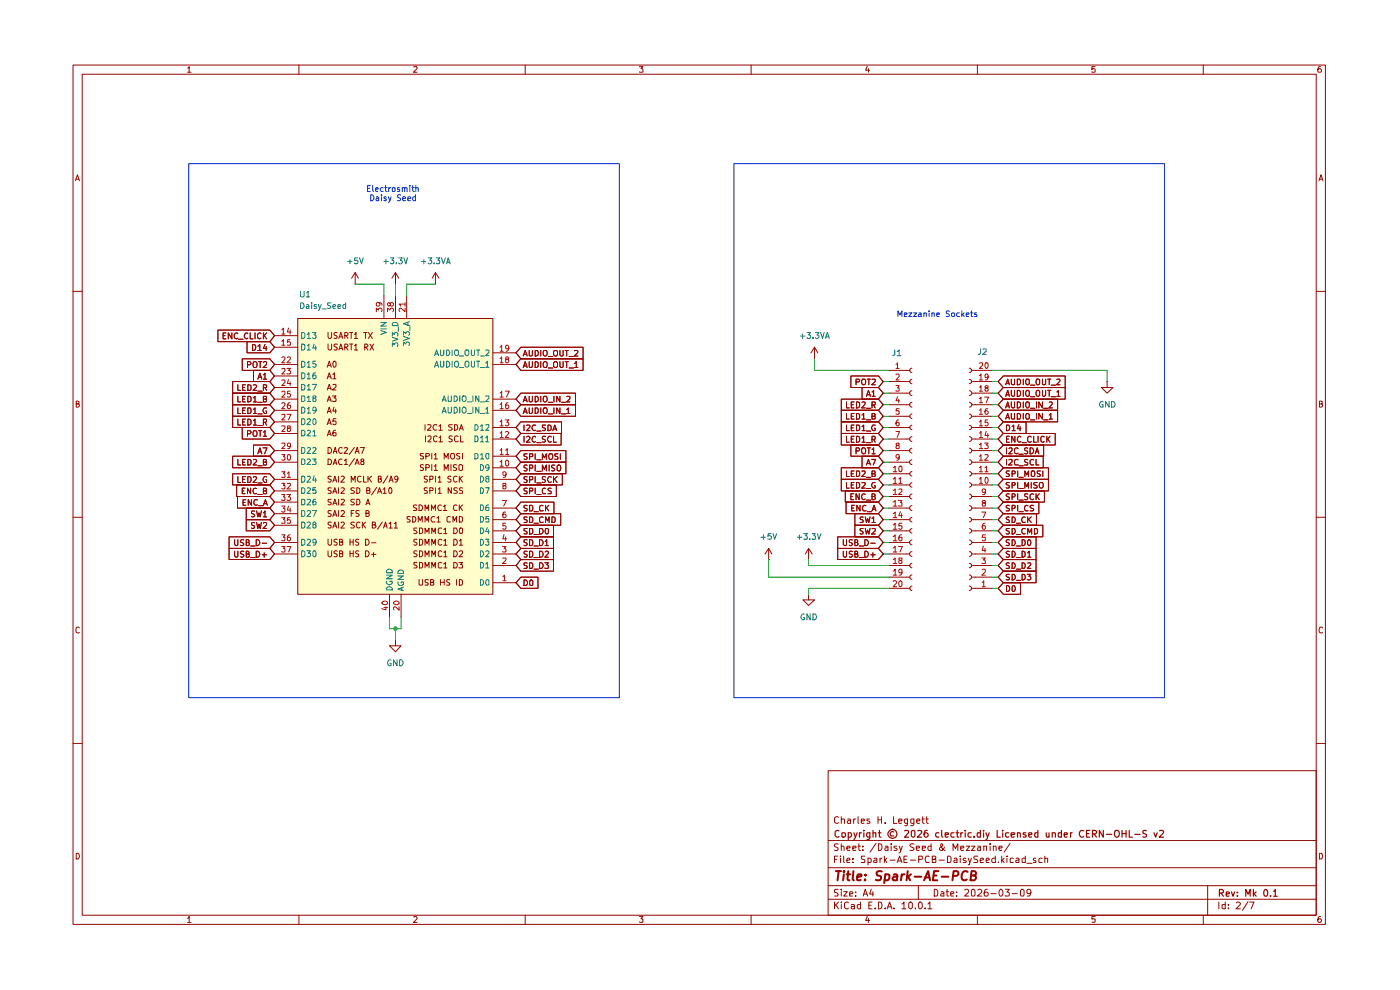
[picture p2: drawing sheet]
<svg xmlns="http://www.w3.org/2000/svg" width="297mm" height="210mm" viewBox="0 0 297 210" stroke-linecap="round" stroke-linejoin="round" font-family="sans-serif">
<g fill="none" stroke="#950500" stroke-width=".21">
<path d="M15.5 13.8h265.7v182.3h-265.7zM17.4 15.7h261.8v178.4h-261.8zM39.8 14.5l.3-.4v1.2M39.8 15.3h.8M63.4 13.8v1.9M87.8 14.2l.6-.1 .1 .4-.8 .8h.8M111.4 13.8v1.9M135.6 14.1h.8l-.4 .5 .4 .1v.5h-.8M159.3 13.8v1.9M184 14.1l-.4 .8h.9M184.2 14.6v.7M207.3 13.8v1.9"/>
<path d="M232.3 14.1h-.7v.6l.2-.1 .5 .1-.1 .6-.6-.1M255.3 13.8v1.9M280.2 14.1l-.5 .1a.94 .94 0 0 0 0 1.1h.5l.1-.1v-.4l-.2-.2h-.3l-.2 .2M16 38.4l.4-1.3 .4 1.3M16.2 38h.6M279.8 38.4l.4-1.3 .5 1.3M279.9 38h.6M15.5 61.8h1.9M279.2 61.8h2M16.2 85.7l.6-.1v-.4l-.6-.1v1.3h.4l.2-.5-.3-.2M279.9 85.7l.6-.1v-.4l-.6-.1v1.3l.6-.1 .1-.4-.3-.2M15.5 109.7h1.9"/>
<path d="M279.2 109.7h2M16.8 133.2l-.2-.2a.65 .65 0 0 0-.5 .6 .65 .65 0 0 0 .5 .7l.2-.1M280.6 133.2l-.3-.2a.65 .65 0 0 0-.5 .6 .65 .65 0 0 0 .5 .7l.3-.1M15.5 157.7h1.9M279.2 157.7h2M175.7 163.5h103.5v30.6h-103.5zM175.7 178.3h103.5M177.8 179.1l-.5-.1-.3 .2v.3l.8 .5-.3 .4-.5-.1M177.9 173.4l-.4-.2-.5 .4 .1 .9 .4 .2 .4-.2M178.5 179.6l.5-.1 .1 .9M178.5 173.8l.6-.1 .1 1M178.5 173.2v1.5"/>
<path d="M178.5 179v1.4M179.7 179.9l.6-.1v-.3h-.6v.2v.6h.6M179.8 173.7h.5l.1 1M180.4 174.1h-.5l-.2 .2 .2 .4 .5-.1M180.9 179.9l.7-.1-.1-.3h-.6v.8h.6M181.1 173.7v1M181.5 173.7h-.2l-.2 .3M182 173.2v1.4l.2 .1M182 179.5h.5M182.2 179v1.2l.3 .2M182.7 174.2l.7-.1-.1-.4h-.5l-.1 .2v.6l.2 .2 .4-.1M183 179.5v.2"/>
<path d="M184.5 173.7h-.5l-.1 .3 .6 .2 .1 .3-.3 .2-.4-.1M185.8 178.9l-1.2 1.9M186.3 173.2v1.5M186.3 173.9h.7M186.3 179h.4a.75 .75 0 0 1 .4 .8 .75 .75 0 0 1-.8 .6zM187 173.2v1.5M187.8 179.5h.5l.1 .9M187.8 174.5v.2M188.4 179.8h-.5l-.2 .3 .2 .3 .5-.1M189.1 179v.2M189.1 179.5v.9M189.6 173.2v1.5h.6"/>
<path d="M190.2 179.5h-.5v.2l.5 .3v.3h-.5M190.7 174.2l.6-.1v-.4h-.6v.9h.6M190.8 179.5l.3 .9M191.4 179.5l-.4 1.3-.2 .1M192.5 174.6l-.4 .1-.2-.3 .1-.7h.5v1.1l-.2 .4-.4-.1M193.9 179.1l-.6-.1-.3 .2 .3 .5 .5 .1 .1 .4a.6 .6 0 0 1-.9 .1M193.9 174.6l-.4 .1-.3-.2 .1-.8h.6v1.1l-.4 .4-.3-.1M194.4 179.9l.7-.1-.1-.3h-.5l-.1 .2 .1 .6h.5M194.5 174.2l.7-.1-.1-.4h-.5l-.1 .2v.6l.1 .2 .5-.1M195.6 173.7h.5M195.7 179.9l.6-.1v-.3h-.6v.8h.6M195.7 173.2v1.3l.4 .2"/>
<path d="M196.4 173.7h.5M196.6 173.2v1.3l.3 .2M197.5 179.5h-.5l-.2 .2v.5l.3 .2 .4-.1M197.5 179v1.4M200.3 179.7l-.3 .6a.39 .39 0 0 1-.6 0 .39 .39 0 0 1 .1-.6l.5-.3v-.3l-.3-.1a.51 .51 0 0 0 0 .7l.8 .7M203.8 179.9l.7-.1-.1-.3h-.5l-.1 .2 .1 .6h.5M205 179.5h.7l-.7 .9h.7M206.1 179.5h.7l-.7 .9h.7M207.4 179.5h.5l.1 .9M208 179.8h-.5l-.2 .3 .2 .3 .5-.1M208.7 179.6l.6-.1v.9M208.7 179.5v.9"/>
<path d="M210.1 179v.2M210.1 179.5v.9M210.7 179.6l.5-.1 .1 .9M210.7 179.5v.9M211.9 179.9l.7-.1-.1-.3h-.5l-.1 .2 .1 .6h.5M214.3 178.9l-1.3 1.9M16.2 181a.66 .66 0 0 1 .6 .4 .66 .66 0 0 1-.2 .8h-.4zM39.8 194.8l.3-.4v1.3M39.8 195.7h.8M63.4 194.1v2M87.8 194.6l.4-.2 .3 .4-.8 .9h.8M111.4 194.1v2"/>
<path d="M135.6 194.4h.8l-.4 .5 .4 .1v.6h-.8M159.3 194.1v2M175.7 190.8h103.5M175.7 187.9h103.5M175.7 184.1h103.5M177 191.3v1.5M177 182.3h.5M177.3 191.9l.6 .9M177.7 181.6h-.7v1.4M177.8 188.7h-.7v.6a.53 .53 0 0 1 .6 .2 .53 .53 0 0 1 0 .6h-.7M177.9 191.3l-.9 .9M178.3 181.6v.1"/>
<path d="M178.3 182v1M178.5 191.3v.2M178.5 188.6v.2M178.5 189.1v1M178.5 191.9v.9M179 189.1h.7l-.7 1h.7M179 181.6v1.2l.2 .2M179.7 182.5l.6-.1-.1-.4-.5 .1v.7v.2h.6M180 191.5l-.4-.2-.4 .4v.9l.4 .2 .4-.2M180.3 189.7l.6-.2-.1-.3h-.5v.9h.5M180.6 191.9h.4l.3 .1v.8M180.9 182.9v.1"/>
<path d="M180.9 182.1v.2M181.3 192.2l-.7 .1v.4h.7M181.5 190v.1M181.5 189.2v.1M182.5 191.9h-.4l-.2 .2v.4l.2 .3 .4-.1M182.5 191.3v1.5M183 180.3v.1M183.1 190.1l.5-1.5 .5 1.5M183.2 189.7h.7M183.5 181.6h-.7a.53 .53 0 0 0 0 .6 .53 .53 0 0 0 .6 .2v.6h-.7M184 194.4l-.4 .8h.9M184.1 182.1l.5-.1 .2 .3-.1 .6-.6 .1"/>
<path d="M184.1 182v1.5M184.2 194.8v.9M184.3 192h.5M184.8 188.6l-.3 1.1h.8M185 191.3h-.7v1.5h.7M185.2 189.1v1M185.4 182.1h.6v.9h-.6l-.1-.4 .7-.2M185.7 192.6v.2M186.3 191.3l.7 .2v1.1l-.3 .2h-.4zM186.7 182v1M187.1 182l-.4 .3M187.6 181.6v1.4"/>
<path d="M187.8 192.6v.2M187.8 182.5l.3 .5M188.1 182l-.5 .6M188.2 192.8l.5-1.5 .5 1.5M188.4 192.4h.7M188.8 182.5h1.1M189.7 192.6v.2M190.3 183l.5-1.4 .5 1.4M190.5 182.6h.7M191.3 191.8l.5-.5v1.5M191.3 192.8h.9M191.8 182.3h.5"/>
<path d="M192.4 181.6h-.6v1.4h.6M192.8 191.6l.3-.3 .4 .3v.9l-.3 .3-.4-.3zM193.1 182.5h1.1M194.2 192.6v.2M194.8 187.9v2.9M194.9 182.3h.7l.1-.6-.8-.1v1.4M195 191.4l.2-.1a.76 .76 0 0 1 .5 .8 .76 .76 0 0 1-.5 .7 .97 .97 0 0 1-.2-1.4zM196.3 192.6v.2M196.8 191.8l.5-.5v1.5M196.8 192.8h.9M197.1 181.7l-.6-.1a1.02 1.02 0 0 0 0 1.4l.6-.1M197.8 182.3l.7-.2v-.2l-.1-.3h-.6v1.4h.7v-.6l-.3-.1"/>
<path d="M198.2 188.6a.8 .8 0 0 1 .8 .6 .8 .8 0 0 1-.3 .9h-.5zM199.2 182.5h1.1M199.6 189.2l.4-.1 .2 .2v.8h-.6v-.4l.6-.2M200.7 189.1h.5M200.9 188.6v1.3l.1 .2h.2M201 181.6h.5l.3 .3v.7l-.3 .4h-.5zM201.7 189.7l.7-.2-.2-.4h-.4l-.1 .2v.6l.1 .2h.5M202.2 180.4v-1.4l.5 1 .5-1v1.4M202.4 182.1l.5-.1 .1 .3v.7h-.6v-.4l.6-.2M202.9 190v.1M202.9 189.2v.1M203.7 181.6v.1"/>
<path d="M203.7 182v1M204.6 188.8l.6-.2 .3 .4-.1 .3-.8 .8h.9M204.9 182.1a.36 .36 0 0 0-.6 .2l.7 .4-.1 .3h-.6M205.4 182l.3 1M206.1 182l-.4 1.4-.3 .1M206.2 188.8l.3-.2 .3 .4v.8l-.1 .3h-.5l-.1-.3zM207.3 194.1v2M207.4 188.8l.2-.2h.3l.4 .5-.1 .2-.9 .8h1M207.4 181.6l-.7 .1v.4l.1 .2h.4l.2 .4-.1 .3h-.7M207.9 182.5l.7-.1v-.3l-.4-.1-.3 .3 .1 .7h.6M209.2 182.5l.7-.1-.2-.4-.4 .1-.1 .7 .1 .2h.5M209.5 188.6l-.5 .2-.2 1 .2 .3 .5-.1v-.7l-.5-.1-.2 .3"/>
<path d="M210.2 189.6h1.1M211.2 181.6v1.4h-.6l-.2-.7a.52 .52 0 0 1 .8-.2M211.8 182.9v.1M212.3 188.6a.87 .87 0 0 1 .2 1.5h-.3l-.3-.5 .1-.6zM212.5 181.6v1.4M212.6 182.5l.4 .5M213 182l-.5 .6M213.3 188.6h.8l-.5 .6 .4 .1v.7h-.7M213.6 181.6v.1M213.6 182v1M214.7 189.6h1.1M215 182.1l-.5-.1-.2 .3 .1 .7h.6"/>
<path d="M215.6 182.1h.6v.9h-.6l-.1-.4 .7-.2M216.6 188.8l.3-.2 .4 .4v.8l-.2 .3h-.4l-.2-.3zM217.5 181.6v1.4h-.6l-.1-.8 .3-.2 .4 .1M217.8 183.1h1.1M218.7 189.3a.46 .46 0 0 1-.4 .3 .46 .46 0 0 1-.5-.3l.1-.6 .5-.1 .2 .2a1.08 1.08 0 0 1-.2 1.3h-.5M219.7 182.1l-.3-.1-.2 .3 .2 .2 .4 .2-.1 .3h-.5M221.1 182.1l-.5-.1-.2 .3 .1 .7h.6M221.7 182.2l.2-.2 .3 .1v.9M221.7 181.6v1.4M232.3 194.4h-.7v.6h.7v.6h-.7M255.3 194.1v2M256.2 187.9v6.2"/>
<path d="M258.6 191.3v1.5M259.9 191.9h-.7v.7l.3 .2 .4-.1M259.9 191.3v1.5M260.6 192.6v.2M260.6 191.9v.1M262.3 191.5l.2-.2h.3l.3 .5-.9 1h.9M264.7 191.3l-1.1 1.8M265.1 191.3h.9l-.6 1.5M279.9 181a.66 .66 0 0 1 .7 .4 .66 .66 0 0 1-.3 .8h-.4zM280.2 194.4a.72 .72 0 0 0-.6 .5 .72 .72 0 0 0 .2 .8l.4-.1a.42 .42 0 0 0 0-.6 .42 .42 0 0 0-.5 0l-.1 .2"/>
</g>
<g fill="none" stroke="#950500" stroke-width=".25">
<path d="M178 176.2l-.4-.1-.4 .4v.7l.4 .4 .4-.2M178.6 176.7h.6l.2 .6a.45 .45 0 0 1-.8 .1zM180 177.5l.4 .1 .2-.3-.1-.6h-.5v1.4M181.1 176.7l.4 .9M181.8 176.7l-.7 1.4M182.3 176.7v.9M182.7 176.7h-.2l-.2 .2M183.3 176.1v.1M183.3 176.7v.9M184.5 177.5l-.4 .1-.2-.3 .1-.6h.5v1.1l-.2 .3-.4-.1M185.2 176.7h.6v.9M185.2 176.1v1.5"/>
<path d="M186.3 176.7h.6M186.6 176.1v1.4l.3 .1M189.6 176.5l-.4-.1-.4 .3 .2 .6h.6M191.9 176.2l.6-.1a.36 .36 0 0 1 .2 .6l-.8 .9h.8M193.4 176.2l.4-.1 .3 .3v.9l-.3 .3-.5-.3zM194.7 176.2h.7l.1 .4-.9 1h.9M196.7 176.1l-.4 .1a.99 .99 0 0 0 0 1.4l.6-.3v-.3l-.3-.3h-.3l-.3 .3M199.2 176.7h-.5l-.2 .2v.4l.3 .3 .4-.1M199.8 176.1v1.2l.2 .3M200.5 177.1l.7-.1-.1-.3h-.6v.8h.6M202.4 176.7h-.5l-.2 .2v.4l.3 .3 .4-.1M202.8 176.7h.6"/>
<path d="M203.1 176.1v1.4l.3 .1M203.8 176.7v.9M204.3 176.7h-.3l-.2 .2M204.8 176.1v.1M204.8 176.7v.9M206 176.7h-.5l-.1 .2v.4l.2 .3 .4-.1M206.6 177.4v.2M208 176.7h-.6l-.1 .2 .1 .6h.6M208 176.1v1.5M208.7 176.1v.1M208.7 176.7v.9M209.2 176.7l.3 .9"/>
<path d="M209.8 176.7l-.4 1.2-.2 .2M211.5 176.1v1.5h.7M212.7 176.1v.1M212.7 176.7v.9M214 176.7h-.5l-.2 .2v.4l.3 .3 .4-.1M214.5 177.1l.8-.1-.1-.3h-.6l-.1 .1 .1 .7h.6M215.9 176.7h.5v.9M215.9 176.7v.9M217.6 176.7h-.5l-.1 .1 .6 .4v.3h-.6M218.2 177.1l.7-.1-.1-.3h-.5l-.1 .1 .1 .7h.5M220.2 176.7h-.6l-.1 .2 .1 .6h.6M220.2 176.1v1.5"/>
<path d="M222 176.7v.8l.4 .1 .1-.2M222.5 176.7v.9M223.2 176.7h.6l.1 .9M223.2 176.7v.9M225.2 176.7h-.6l-.1 .2 .1 .6h.6M225.2 176.1v1.5M225.8 177.1l.6-.1v-.3h-.6v.1v.7h.6M227.1 176.7v.9M227.5 176.7h-.3l-.1 .2M229.9 176.2a.67 .67 0 0 0-.9 .6 .67 .67 0 0 0 .8 .7l.1-.1M230.5 176.8h.5M231.2 176.1h-.7v1.5h.7"/>
<path d="M231.8 176.9h.6l.2-.2-.1-.5-.7-.1v1.5M232.1 176.9l.5 .7M234.1 176.1v1.5l-.9-1.5v1.5M234.7 177h1.1M236.5 176.3l.3-.2a.57 .57 0 0 1 .6 .6v.6l-.3 .3h-.3a1.01 1.01 0 0 1-.3-1.3zM238 176.8h.9M238 176.1v1.5M238.9 176.1v1.5M239.6 176.1v1.5h.6M240.7 177h1.1M243.2 176.2l-.5-.1-.3 .3 .1 .3 .7 .3v.4l-.3 .2-.5-.1M244.8 176.7l.3 .9 .4-.9"/>
<path d="M246 176.2h.8v.4l-.9 1h.9M258.7 189.4h.8v-.5l-.2-.2h-.6v1.4M259 189.4l.5 .7M260.1 189.7l.7-.2-.1-.2h-.6v.7h.6M261.2 189.2l.4 .9 .3-.9M262.5 190v.1M262.5 189.3v.1M264.3 190.1v-1.4l.5 1 .4-1v1.4M265.9 188.7v1.4M266.1 189.6l.4 .5M266.5 189.2l-.6 .5M268.4 188.7a.76 .76 0 0 1 .6 .7 .76 .76 0 0 1-.6 .7l-.2-.2a.99 .99 0 0 1 .2-1.2z"/>
<path d="M269.5 190v.1M270.2 189.1l.3-.4v1.4M270.2 190.1h.8"/>
<circle cx="189.3" cy="176.9" r=".99"/>
</g>
<g fill="none" stroke="#950500" stroke-width=".42">
<path d="M177.3 184.8h1.1M177.9 184.8l-.2 1.9M179 185.5l-.1 1.2M179.1 184.8l-.2 .1 .1 .1 .1-.2-.1 .2M179.6 185.5h.8M180 184.8l-.2 1.7 .4 .2M181.1 184.8l-.2 1.7 .2 .2M181.8 186.1l.9-.2v-.4h-.5l-.3 .2-.1 .9h.8M183.5 186.6v.1M183.6 185.5v.2M187.1 184.9a.79 .79 0 0 0-1.1 .2l.1 .5 .7 .3 .1 .4-.1 .3-.3 .1-.7-.1M187.8 185.5h.8l.1 .8a.67 .67 0 0 1-1 .3"/>
<path d="M187.8 185.5l-.2 1.8M189.6 185.5h.7v1.2M190.4 185.9l-.7 .1-.3 .2v.4l.2 .1 .7-.1M191.3 185.5l-.2 1.2M191.9 185.5h-.4l-.2 .3M192.6 184.8l-.3 1.9M192.7 186l.4 .7M193.2 185.5l-.8 .6M194 186h1.4M196 186.7l.9-1.9 .4 1.9M196.2 186.1h.9M198.1 185.7h.6"/>
<path d="M199.1 184.8h-.9l-.3 1.9h.9M199.8 186h1.4M202.1 185.8l1-.1 .2-.2-.1-.5-.2-.2h-.7l-.2 1.9M205.3 185l-.1-.1a.81 .81 0 0 0-1.2 .7v.6a.66 .66 0 0 0 1.1 .4M206 185.7l1-.2v-.4l-.1-.2-.8-.1-.2 1.9h.7l.4-.4a.46 .46 0 0 0-.4-.6"/>
</g>
<path d="M63.2 67.6h41.4v58.5h-41.4z" fill="#fffdc9"/>
<g fill="none" stroke="#950500" stroke-width=".21">
<path d="M75.4 57.8l-.8 1.2M75.4 57.8l.6 1.2M75.4 57.8v2.5M83.9 57.8l-.8 1.2M83.9 57.8l.7 1.2M83.9 57.8v2.5M92.4 57.8l-.7 1.2M92.4 57.8l.7 1.2M92.4 57.8v2.5M46.2 70h11l1 1.2-1 1.3h-11zM47.3 71.2h.4M47.9 70.6h-.6v1.3h.6"/>
<path d="M49.2 70.6v1.3l-.8-1.3v1.3M50.5 70.8l-.4-.2-.4 .3 .1 .8 .3 .2 .4-.2M50.6 72h1M51.4 76.1h5.8l1 1.2-1 1.3h-5.8zM52.4 72.5h4.8l1 1.2-1 1.1h-4.8zM52.5 77.4l.7-.1 .1-.3-.3-.3h-.5v1.3M52.6 70.8l-.3-.2a.6 .6 0 0 0-.5 .7 .6 .6 0 0 0 .7 .5l.1-.1M53.1 70.6v1.3h.6M53.6 73.1a.64 .64 0 0 1 .7 .6 .64 .64 0 0 1-.7 .6zM53.8 78.6h3.4l1 1.2-1 1.1h-3.4zM53.9 76.7a.46 .46 0 0 1 .6 .4v.5a.46 .46 0 0 1-.6 .4 .86 .86 0 0 1 0-1.3zM54.1 70.6v1.3"/>
<path d="M54.7 73.4l.4-.3v1.2M54.7 74.3h.8M54.9 76.7h.6M55.2 76.7v1.3M55.4 70.8l-.1-.1a.61 .61 0 0 0-.7 .3 .61 .61 0 0 0 .1 .7l.3 .2 .4-.2M55.9 79.5l.3-.3v1.2M55.9 76.9l.1-.2h.4l.2 .2v.4l-.8 .7h.8M55.9 70.6v1.3M56 71.2l.6 .7M56.2 73.1l-.3 .8h.7M56.5 73.5v.8M56.6 70.6l-.7 .8"/>
<path d="M58.2 71.2h5M58.2 73.7h5M58.2 77.3h5M58.2 79.8h5M63.2 67.6h41.4v58.5h-41.4zM69.4 77.9l.4-1.3 .5 1.3M69.6 70.5v1l.2 .3h.3l.3-.3v-1M69.6 73v1l.2 .2h.3l.3-.2v-1M69.6 77.6h.6M69.6 79.9h.6M70.6 79.4l.3-.3v1.2M70.9 76.6l.4 .3v.7l-.3 .3a.75 .75 0 0 1-.1-1.3z"/>
<path d="M71.5 70.6l-.4-.1-.2 .2v.3l.6 .5-.2 .3-.4-.1M71.5 73.1l-.4-.1-.2 .1v.4l.6 .2v.2l-.2 .3h-.4M71.9 71.8l.4-1.3 .4 1.3M71.9 74.2l.4-1.2 .4 1.2M72 71.5h.6M72 73.9h.6M73.1 71.2l.6-.1 .1-.3-.2-.3h-.5v1.3M73.1 73.7h.5l.2-.5-.2-.2h-.5v1.2M73.4 71.2l.4 .6M73.4 73.7l.4 .5M74.2 70.5h.6M74.2 73h.6"/>
<path d="M74.5 70.5v1.3M74.5 73v1.2M75.2 70.9l.3-.4v1.3M75.2 73.3h.2l.1-.3v1.2M75.2 71.8h.7M75.2 74.2h.7M75.4 60.3h.1M77.1 70.5h.8M77.4 73.7h.4l.3-.5-.3-.2h-.4v1.2M77.6 70.5v1.3M77.6 73.7l.5 .5M78.1 70.5l.9 1.3"/>
<path d="M78.5 73l.7 1.2M79 70.5l-.9 1.3M79.2 73l-.7 1.2M81.4 62.7v4.9M83.9 60.3h.1M83.9 62.7v4.9M86.3 62.7v4.9M92.4 60.3h.1M104.6 77.3h4.9M104.6 74.8h4.9M110.5 76.1h13.2v2.5h-13.2l-1-1.3zM110.5 73.7h13.2v2.4h-13.2l-1-1.3z"/>
<path d="M111 78l.4-1.3 .4 1.3M111 75.5l.4-1.2 .4 1.2M111.2 77.6h.6M111.2 75.2h.6M112.3 76.7v1.1l.1 .2h.3l.2-.3v-1M112.3 74.3v1.1l.1 .1h.3l.2-.2v-1M113.5 76.7a.64 .64 0 0 1 .7 .6 .64 .64 0 0 1-.7 .7zM113.5 74.3h.5a.66 .66 0 0 1 .2 .8 .66 .66 0 0 1-.7 .4zM114.7 74.3v1.2M114.7 76.7v1.3M115.3 76.9l.3-.2 .4 .2 .1 .7-.4 .4-.4-.2zM115.4 74.3h.5a.77 .77 0 0 1-.2 1.2l-.3-.1a.87 .87 0 0 1 0-1.1z"/>
<path d="M116.3 78.1h1M116.3 75.6h1M117.5 76.9l.5-.2a.86 .86 0 0 1 0 1.3 .46 .46 0 0 1-.6-.4zM118.8 76.7v1l.2 .3 .5-.2v-1.1M118.8 74.3v1l.2 .2 .5-.1v-1.1M119.9 76.7h.7M119.9 74.3h.7M120.2 74.3v1.2M120.2 76.7v1.3M120.7 78.1h1M120.7 75.6h1M121.8 77.1l.5-.4v1.3"/>
<path d="M121.8 74.4l.6-.1 .2 .2-.1 .3-.7 .7h.8M121.8 78h.8M172.8 76.1h.1M172.8 73.7l-.8 1.1M172.8 73.7l.7 1.1M172.8 73.7v2.4M180.5 79.8h5.8l1.1 1.1-1.1 1.3h-5.8zM188.6 78.6h4.4M193.5 78.1a.47 .47 0 0 0-.5 .5 .47 .47 0 0 0 .5 .4M205.7 78.1a.47 .47 0 0 1 .4 .5 .47 .47 0 0 1-.4 .4M206.2 78.6h4.4M212.8 79.8h13.2v2.4h-13.2l-1.1-1.3z"/>
<path d="M49.4 83.4h7.8l1 1.3-1 1.1h-7.8zM49.4 80.9h7.8l1 1.3-1 1.2h-7.8zM49.4 88.3h7.8l1 1.2-1 1.2h-7.8zM49.4 96.8h7.8l1 1.2-1 1.2h-7.8zM49.4 85.8h7.8l1 1.2-1 1.3h-7.8zM50.5 84.1v1.2h.6M50.5 81.6v1.2h.6M50.5 88.9v1.3h.6M50.5 97.4v1.2h.6M50.5 86.5v1.2h.6M51.4 90.7h5.8l1 1.2-1 1.2h-5.8zM51.5 98h.4"/>
<path d="M51.5 84.7h.4M51.5 82.2h.4M51.5 89.5h.4M51.5 87h.4M52.1 84.1h-.6v1.2h.6M52.1 81.6h-.6v1.2h.6M52.1 88.9h-.6v1.3h.6M52.1 97.4h-.6v1.2h.6M52.1 86.5h-.6v1.2h.6M52.5 92h.5l.3-.2-.1-.4h-.7v1.1M52.6 84.1h.5l.2 .2v.7l-.5 .3h-.2zM52.6 81.6l.7 .3v.6l-.2 .3h-.5z"/>
<path d="M52.6 88.9a.52 .52 0 0 1 .7 .3v.6a.52 .52 0 0 1-.7 .4zM52.6 97.4l.7 .3v.7l-.2 .2h-.5zM52.6 86.5h.5l.2 .3v.6a.52 .52 0 0 1-.7 .3zM53.8 84.4l.3-.3v1.2M53.8 81.7l.4-.1 .2 .4-.7 .8h.7M53.8 89.2l.3-.3v1.3M53.8 94.4h3.4l1 1.2-1 1.2h-3.4zM53.8 97.5l.4-.1 .2 .4-.7 .8h.7M53.8 86.9l.3-.4v1.2M53.8 87.7h.6M53.8 85.3h.6M53.8 90.2h.6"/>
<path d="M53.9 91.4a.46 .46 0 0 1 .6 .4l-.1 .7h-.6a.86 .86 0 0 1 .1-1.1zM54.7 80.4l.4-1.2 .4 1.2M54.7 96.3l.4-1.3 .4 1.3M54.7 87.8h.9M54.7 85.3h.9M54.7 98.8h.9M54.7 83h.9M54.7 90.3h.9M54.9 91.4h.6M54.9 95.8h.6M54.9 80h.6M55.2 91.4v1.1"/>
<path d="M55.8 95h.8l-.5 1.3M55.9 84.7h.4l.3-.5-.2-.1h-.5v1.2h.5l.2-.1v-.5h-.3M55.9 82.2h.6l.1-.5-.7-.1v1.2M55.9 89.6h.5l.2-.2v-.3l-.2-.2h-.5v1.3M55.9 91.7l.3-.3v1.1M55.9 98h.4l.3-.2-.1-.3-.6-.1v1.2h.6l.1-.5-.3-.1M55.9 80.4h.7M55.9 92.5h.7M56.2 82.2l.4 .6M56.2 89.6l.4 .6M56.6 86.5h-.6a.66 .66 0 0 0-.2 .7 .66 .66 0 0 0 .6 .5l.2-.1v-.4h-.2M58.2 98h5"/>
<path d="M58.2 95.6h5M58.2 84.7h5M58.2 82.2h5M58.2 89.5h5M58.2 87h5M58.2 91.9h5M69.4 80.3l.4-1.2 .5 1.2M69.4 82.7l.4-1.2 .5 1.2M69.4 85.2l.4-1.2 .5 1.2M69.4 87.6l.4-1.2 .5 1.2M69.4 90.1l.4-1.3 .5 1.3M69.4 92.5l.4-1.2 .5 1.2"/>
<path d="M69.6 94.9a.65 .65 0 0 1 .8 .6 .65 .65 0 0 1-.8 .7zM69.6 97.4a.66 .66 0 0 1 .7 .4 .66 .66 0 0 1-.2 .7h-.5zM69.6 82.4h.6M69.6 84.8h.6M69.6 87.3h.6M69.6 89.7h.6M69.6 92.1h.6M70.5 84h.8l-.4 .4 .4 .2v.5h-.8M70.6 81.6h.7v.4l-.8 .7h.8M70.6 80.3h.7M70.7 96.2l.4-1.3 .4 1.3M70.7 98.5l.4-1.1 .4 1.1"/>
<path d="M70.8 95.8h.6M70.8 98.2h.6M70.9 86.4l-.3 .8h.8M71.2 91.3l-.4 .1-.2 .9 .1 .2 .6-.1-.1-.6h-.5l-.1 .1M71.2 86.8v.8M71.3 88.8h-.6l-.1 .6 .6-.1 .1 .6-.2 .2h-.3l-.2-.2M72.6 95.1l-.2-.2a.64 .64 0 0 0-.6 .6 .64 .64 0 0 0 .6 .7l.2-.2M72.6 97.4a.61 .61 0 0 0-.8 .4 .61 .61 0 0 0 .2 .7h.6M73.1 95.1l.4-.2 .2 .3-.7 1h.7M73.1 97.7l.3-.3v1.1M73.1 98.5h.6M75.2 94.9l-1.1 1.5"/>
<path d="M75.2 97.3l-1.1 1.6M75.4 96.2l.4-1.3 .4 1.3M75.4 98.5l.4-1.1 .4 1.1M75.5 95.8h.5M75.5 98.2h.5M76.5 94.9h.8l-.5 1.3M76.8 97.9l-.3-.3a.35 .35 0 0 1 .4-.2 .35 .35 0 0 1 .3 .2l-.6 .4v.5h.5l.1-.1v-.3l-.2-.2M89.8 96.2h-.6v.1v.4l.6 .2v.4h-.6M89.8 98.6l-.4-.1-.2 .3v.3l.6 .2v.3l-.1 .2-.5-.1M90.2 90.1v1.2M90.3 92.5v1.2M90.3 96.8l.7-.1 .1-.4-.2-.1h-.6v1.2"/>
<path d="M90.3 99.2l.7-.1 .1-.3-.3-.3h-.5v1.3M90.8 90.2l.5-.1 .1 .3-.7 .9h.7M90.8 92.6l.1-.1h.4l.1 .1v.4l-.6 .7h.6M91.6 96.2v1.2M91.6 98.5v1.3M92.1 96.5l.4-.3v1.2M92.1 98.9l.4-.4v1.3M92.1 97.4h.7M92.1 99.8h.7M92.6 90.2l-.5-.1a.61 .61 0 0 0-.2 .8 .61 .61 0 0 0 .7 .3M92.7 92.6l-.2-.1a.65 .65 0 0 0-.6 .6 .65 .65 0 0 0 .6 .6l.2-.1M93.1 90.4l.4-.3v1.2"/>
<path d="M93.1 92.9l.4-.4v1.2M93.1 91.3h.7M93.1 93.7h.8M94.2 97.4v-1.2l.5 .8 .4-.8v1.2M94.2 99.8v-1.3l.5 1 .4-1v1.3M95.7 98.5v1.3M95.8 96.2h.5a.77 .77 0 0 1-.2 1.2l-.3-.1a.87 .87 0 0 1 0-1.1zM95.9 90.1h-.6l-.1 .2 .1 .3 .6 .3-.1 .3h-.6M95.9 92.5h-.4l-.3 .2 .1 .3 .6 .2v.4l-.2 .1-.5-.1M96.4 90.1h.5a.66 .66 0 0 1 .2 .7 .66 .66 0 0 1-.7 .5zM96.9 98.6l-.5-.1-.2 .3 .1 .3 .6 .2v.3l-.3 .2-.4-.1M97.2 92.6l-.3-.1-.5 .3 .1 .8 .4 .1 .3-.1"/>
<path d="M97.4 98.7l.2-.2 .5 .2v.9l-.2 .2-.5-.2zM97.4 91.3l.5-1.2 .4 1.2M97.5 96.2h-.5l-.1 .1 .1 .4 .5 .2v.4h-.6M97.5 90.9h.6M97.7 92.5v1.2h.6M98.1 96.2v1.2M104.6 93.1h4.9M104.6 90.7h4.9M104.6 84.7h4.9M104.6 87h4.9M104.6 99.2h4.9M104.6 96.8h4.9"/>
<path d="M110.5 85.8h11.6v2.5h-11.6l-1-1.3zM110.5 91.9h8.5v2.5h-8.5l-1-1.3zM110.5 83.4h11.6v2.4h-11.6l-1-1.1zM110.5 89.5h8.6v2.4h-8.6l-1-1.2zM110.5 95.6h9.6v2.4h-9.6l-1-1.2zM110.5 98h9.6v2.5h-9.6l-1-1.3zM111 87.7l.4-1.2 .4 1.2M111 85.3l.4-1.2 .4 1.2M111.2 87.4h.6M111.2 90.2v1.2M111.2 92.5v1.3M111.2 84.9h.6"/>
<path d="M111.8 92.7l.4-.2 .2 .5-.7 .8h.7M111.8 90.3l.5-.1 .1 .3-.7 .9h.7M111.8 96.3h-.6v.4l.6 .4-.2 .3h-.4M111.8 98.7l-.5-.1-.1 .2v.3l.6 .5-.2 .3-.4-.1M112.3 86.5v1.1l.1 .1h.3l.2-.2v-1M112.3 84.1v1.1l.1 .1h.3l.2-.3v-.9M112.3 96.9l.7-.1v-.5h-.7v1.1M112.3 99.3l.7-.1v-.4l-.1-.2h-.6v1.3M113.5 86.5h.5a.66 .66 0 0 1 .2 .8 .66 .66 0 0 1-.7 .4zM113.5 84.1h.5a.66 .66 0 0 1 .2 .7 .66 .66 0 0 1-.7 .5zM113.5 96.3v1.1M113.5 98.6v1.3"/>
<path d="M113.6 92.7l-.2-.2a.6 .6 0 0 0-.5 .7 .6 .6 0 0 0 .6 .5l.1-.1M113.6 90.3l-.5-.1a.61 .61 0 0 0-.3 .8 .61 .61 0 0 0 .8 .3M113.9 91.4h.9M113.9 93.9h.9M113.9 97.5h.9M113.9 100h.9M114.7 84.1v1.2M114.7 86.5v1.2M115.1 97.4v-1.1l.4 .8 .4-.8v1.1M115.1 99.9v-1.3l.4 1 .4-1v1.3M115.4 86.5h.5a.77 .77 0 0 1-.2 1.2l-.3-.1a.87 .87 0 0 1 0-1.1zM115.4 84.1h.5l.2 .4-.1 .6-.3 .2-.3-.1-.2-.4z"/>
<path d="M115.7 92.6l-.5-.1-.1 .2v.3l.6 .5-.2 .3-.4-.1M115.7 90.2l-.6 .1v.3l.6 .4-.2 .4-.4-.1M116.2 90.2h.5l.2 .2v.7l-.4 .3h-.3zM116.3 87.8h1M116.3 85.3h1M116.5 98.6v1.3M116.9 92.7l-.2-.2a.61 .61 0 0 0-.5 .8 .61 .61 0 0 0 .7 .4v-.1M117.3 91.4l.4-1.2 .4 1.2M117.4 92.5v1.3h.6M117.4 91h.6M117.5 84.1v1.2M117.5 86.5v1.2"/>
<path d="M117.7 98.7l-.4-.1-.3 .3 .1 .3 .5 .2v.4h-.6M118.2 98.8l.5-.2a.86 .86 0 0 1 0 1.3l-.5-.2zM118.4 96.3h-.6l-.1 .1 .1 .4 .6 .2v.4h-.7M118.8 86.5v1.2l-.7-1.2v1.2M118.8 84.1v1.2l-.7-1.2v1.2M118.9 96.3v1.1M119.1 87.8h1M119.1 85.3h1M120.2 86.9l.4-.4v1.2M120.2 84.2h.7v.4l-.7 .7h.7M120.2 87.7h.7M178.5 87h7.8l1.1 1.3-1.1 1.2h-7.8z"/>
<path d="M178.5 89.5h7.8l1.1 1.2-1.1 1.2h-7.8zM178.5 84.7h7.8l1.1 1.1-1.1 1.2h-7.8zM178.5 91.9h7.8l1.1 1.2-1.1 1.3h-7.8zM178.5 99.2h7.8l1.1 1.3-1.1 1.2h-7.8zM179.6 87.7v1.2h.6M179.6 90.2v1.2h.6M179.6 85.3v1.2h.6M179.6 92.5v1.3h.6M179.6 99.9v1.2h.6M180.5 94.4h5.8l1.1 1.2-1.1 1.2h-5.8zM180.6 88.3h.4M180.6 90.8h.4"/>
<path d="M180.6 93.1h.4M180.6 85.8h.4M181.2 87.7h-.6v1.2h.6M181.2 90.2h-.6v1.2h.6M181.2 85.3h-.6v1.2h.6M181.2 92.5h-.6v1.3h.6M181.2 99.9h-.6v1.2h.6M181.6 81l.7-.1 .1-.3-.2-.2h-.6v1.2M181.6 95.7h.5l.3-.5-.3-.2h-.5v1.3M181.7 87.7l.7 .3v.6l-.2 .3h-.5zM181.7 90.2h.5l.2 .2v.7l-.2 .2-.5 .1zM181.7 85.3a.52 .52 0 0 1 .7 .3v.6a.52 .52 0 0 1-.7 .3z"/>
<path d="M181.7 92.5a.52 .52 0 0 1 .7 .4v.6a.52 .52 0 0 1-.7 .3zM181.7 99.9h.5l.2 .3v.6l-.2 .2-.5 .1zM182.9 88.1l.3-.4v1.2M182.9 96.8h3.4l1.1 1.2-1.1 1.2h-3.4zM182.9 90.5l.3-.3v1.2M182.9 85.3h.4l.3 .3-.8 .9h.8M182.9 93l.3-.5v1.3M182.9 82.2h3.4l1.1 1.2-1.1 1.3h-3.4zM182.9 100l.6-.1 .1 .3-.8 .9h.8M182.9 88.9h.7M182.9 91.4h.7M182.9 93.8h.7"/>
<path d="M183 95a.46 .46 0 0 1 .6 .4v.4a.46 .46 0 0 1-.6 .5 .86 .86 0 0 1 0-1.3zM183.8 98.6l.4-1.2 .5 1.2M183.8 84.1l.4-1.3 .5 1.3M183.8 89.1h.9M183.8 91.4h.9M183.8 93.9h.9M183.8 86.6h.9M184 98.3h.6M184 80.4h.7M184 83.7h.6M184 95h.7M184.3 80.4v1.2"/>
<path d="M184.3 95v1.3M184.9 97.4h.9l-.6 1.2M185 88.3h.4l.3-.2-.1-.3-.6-.1v1.2h.6l.1-.5-.3-.1M185 80.5l.6-.1 .1 .5-.8 .7h.8M185 85.9h.5l.2-.1v-.5h-.7v1.2M185 93.2l.7-.1v-.4l-.2-.2h-.5v1.3M185 83.1l.3-.3v1.3M185 95.3l.3-.3v1.3M185 84.1h.7M185 96.3h.7M185.3 85.9l.4 .6M185.3 93.2l.4 .6"/>
<path d="M185.7 90.2h-.5a.61 .61 0 0 0-.3 .7 .61 .61 0 0 0 .8 .4v-.5h-.2M188.6 88.3h4.4M188.6 98h4.4M188.6 95.6h4.4M188.6 93.1h4.4M188.6 90.7h4.4M188.6 85.8h4.4M188.6 83.4h4.4M188.6 80.9h4.4M193.5 80.5a.47 .47 0 0 0-.5 .4 .47 .47 0 0 0 .5 .5M193.5 82.9a.51 .51 0 0 0-.5 .5 .51 .51 0 0 0 .5 .5M193.5 85.3a.51 .51 0 0 0-.5 .5 .51 .51 0 0 0 .5 .6"/>
<path d="M193.5 87.8a.47 .47 0 0 0-.5 .5 .47 .47 0 0 0 .5 .5M193.5 90.2a.47 .47 0 0 0-.5 .5 .47 .47 0 0 0 .5 .4M193.5 92.6a.51 .51 0 0 0-.5 .5 .51 .51 0 0 0 .5 .5M193.5 95.1a.51 .51 0 0 0-.5 .5 .51 .51 0 0 0 .5 .5M193.5 97.5a.51 .51 0 0 0-.5 .5 .51 .51 0 0 0 .5 .5M205.7 97.5a.51 .51 0 0 1 .5 .5 .51 .51 0 0 1-.5 .5M205.7 95.1a.51 .51 0 0 1 .5 .5 .51 .51 0 0 1-.5 .5M205.7 92.6a.51 .51 0 0 1 .5 .5 .51 .51 0 0 1-.5 .5M205.7 90.2a.47 .47 0 0 1 .4 .5 .47 .47 0 0 1-.4 .4M205.7 87.8a.47 .47 0 0 1 .4 .5 .47 .47 0 0 1-.4 .5M205.7 85.3a.51 .51 0 0 1 .5 .5 .51 .51 0 0 1-.5 .6M205.7 82.9a.51 .51 0 0 1 .5 .5 .51 .51 0 0 1-.5 .5"/>
<path d="M205.7 80.5a.47 .47 0 0 1 .4 .4 .47 .47 0 0 1-.4 .5M206.2 88.3h4.4M206.2 98h4.4M206.2 95.6h4.4M206.2 93.1h4.4M206.2 90.7h4.4M206.2 85.8h4.4M206.2 83.4h4.4M206.2 80.9h4.4M212.8 99.2h9.6v2.5h-9.6l-1.1-1.2zM212.8 96.8h8.5v2.4h-8.5l-1.1-1.2zM212.8 94.4h8.6v2.4h-8.6l-1.1-1.2z"/>
<path d="M212.8 91.9h11.1v2.5h-11.1l-1.1-1.3zM212.8 89.5h4.9v2.4h-4.9l-1.1-1.2zM212.8 87h11.6v2.5h-11.6l-1.1-1.2zM212.8 82.2h13.2v2.5h-13.2l-1.1-1.3zM212.8 84.7h11.6v2.3h-11.6l-1.1-1.2zM213.4 81.6l.4-1.2 .3 1.2M213.4 88.9l.4-1.2 .3 1.2M213.4 84.1l.4-1.3 .3 1.3M213.4 86.5l.4-1.2 .3 1.2M213.4 83.7h.6M213.4 81.3h.6M213.4 88.6h.6"/>
<path d="M213.4 86.1h.6M213.5 90.2h.4a.66 .66 0 0 1 .3 .7 .66 .66 0 0 1-.7 .5zM213.5 93.1h.4M213.5 95v1.3M213.5 97.4v1.2M214 97.5h.7v.5l-.8 .6h.8M214 95.2l.2-.2h.3l.2 .2v.3l-.8 .8h.8M214.1 99.9h-.5l-.2 .3 .3 .3 .4 .2v.3h-.7M214.1 92.5h-.6v1.3h.6M214.5 80.4v1l.3 .2 .4-.1v-1.1M214.5 87.7v1l.2 .2 .5-.1v-1.1M214.5 82.8v1l.3 .3 .4-.2v-1.1"/>
<path d="M214.5 85.3v1l.3 .2 .4-.1v-1.1M214.7 90.5l.4-.3v1.2M214.7 91.4h.7M215.3 92.5v1.3l-.7-1.3v1.3M215.8 80.4h.5l.2 .3v.7l-.3 .2h-.4zM215.8 87.7h.4l.3 .3v.6l-.2 .3h-.5zM215.8 82.8h.4l.3 .3v.6l-.3 .4h-.4zM215.8 85.3h.4l.3 .3v.6l-.3 .3h-.4zM215.9 99.9v1.2M216 97.5h-.1a.46 .46 0 0 0-.7 .2v.7l.2 .2 .6-.1M216 95.2l-.4-.2-.4 .3 .1 .8 .3 .2 .4-.2M216.2 90.1l-.4 .8h.8"/>
<path d="M216.2 98.8h.9M216.2 96.3h.9M216.4 90.5v.9M216.6 92.7l-.3-.2a.6 .6 0 0 0-.5 .7 .6 .6 0 0 0 .7 .5l.1-.1M216.8 93.9h1M217.1 80.4v1.2M217.1 82.8v1.3M217.1 85.3v1.2M217.1 87.7v1.2M217.8 80.4h.4l.2 .2v.8l-.6 .2a.86 .86 0 0 1 0-1.2zM217.8 87.7l.6 .2v.8l-.2 .2h-.4l-.1-.2a.82 .82 0 0 1 .1-1zM217.8 82.8l.6 .2v.9l-.6 .2a.86 .86 0 0 1 0-1.3z"/>
<path d="M217.8 85.3l.6 .1v.9l-.3 .2h-.3a.86 .86 0 0 1 0-1.2zM218 97.5l-.4-.1-.3 .3 .1 .3 .6 .2v.3l-.7 .1M218 95.1l-.4-.1-.3 .2 .1 .3 .6 .3v.3l-.2 .2-.5-.1M218.5 95a.65 .65 0 0 1 .8 .6 .65 .65 0 0 1-.8 .7zM218.6 89.1h.9M218.6 86.6h.9M218.6 81.7h.9M218.6 84.2h.9M218.8 92.7l-.4-.2-.4 .4v.6l.2 .2 .3 .1 .3-.2M219.3 97.5l-.4-.1-.4 .3v.7l.3 .2 .5-.1M219.3 92.5v1.3h.6M219.6 96.3l.4-1.3 .4 1.3"/>
<path d="M219.7 95.8h.6M219.8 97.4v1.2h.6M219.9 85.3v1.2M219.9 87.7v1.2M220 80.4h.4l.2 .2v.8l-.6 .2a.86 .86 0 0 1 0-1.2zM220 82.8l.6 .2v.9l-.6 .2a.86 .86 0 0 1 0-1.3zM220.2 92.5v1.3M220.7 99.9l-.7 .1v.3l.7 .5-.2 .3-.5-.1M221.1 80.4v1.1l.2 .1 .4-.1 .1-.1v-1M221.1 87.7v1.2l-.7-1.2v1.2M221.1 82.8v1.1l.2 .2h.3l.2-.3v-1M221.1 85.3v1.2l-.7-1.2v1.2"/>
<path d="M221.2 99.9v1.2M221.4 89.1h.9M221.4 86.6h.9M221.5 92.7l-.4-.2-.3 .4 .1 .7 .2 .2 .4-.2M222.1 92.5v1.3M222.2 80.4h.7M222.2 93.1l.6 .7M222.2 82.8h.7M222.6 88.1l.3-.4v1.2M222.6 85.3h.4l.3 .3-.8 .9h.8M222.6 88.9h.7M222.6 80.4v1.2"/>
<path d="M222.6 82.8v1.3M222.8 92.5l-.7 .8M223 81.7h.9M223 84.2h.9M224.2 80.5l.6-.1 .1 .4-.8 .8h.8M224.2 83.1l.3-.3v1.3M224.2 84.1h.7M234.9 80.9v1.3h1.2l-1.2 1.2-1.2-1.2h1.2M234.9 80.9h.1M48.6 116.3h8.6l1 1.2-1 1.2h-8.6zM48.6 113.9h8.6l1 1.2-1 1.2h-8.6zM49.4 100.5h7.8l1 1.2-1 1.2h-7.8z"/>
<path d="M49.8 116.9v1l.2 .3 .5-.2v-1.1M49.8 114.5v1l.2 .2 .5-.1v-1.1M50.2 102.9h7l1 1.2-1 1.2h-7zM50.4 105.3h6.8l1 1.2-1 1.3h-6.8zM50.5 101.1v1.3h.6M51.4 104.1h.3M51.5 101.7h.4M51.6 106.6h.4M51.7 117l-.5-.1-.1 .2v.3l.6 .4-.2 .4-.4-.1M51.7 114.6l-.5-.1-.1 .1v.4l.6 .4-.2 .3h-.4M52 103.5h-.6v1.2h.6M52.1 101.1h-.6v1.3h.6"/>
<path d="M52.2 106h-.6v1.2h.6M52.2 107.8h5l1 1.2-1 1.2h-5zM52.2 117.5l.6-.1v-.3l-.1-.2h-.5v1.3l.6-.1 .1-.3-.2-.3M52.2 110.2h5l1 1.2-1 1.2h-5zM52.2 115.1l.6-.1v-.4l-.1-.1h-.5v1.2h.6l.1-.4-.2-.2M52.6 101.1a.52 .52 0 0 1 .7 .3v.6a.52 .52 0 0 1-.7 .4zM53.2 103.5v1.2l-.7-1.2v1.2M53.2 115.8h.9M53.2 118.3h.9M53.3 106v1.2l-.6-1.2v1.2M53.8 101.3l.4-.2 .2 .3-.7 1h.7M54 108.5h-.6v.5l.5 .1 .1 .3-.2 .2h-.5"/>
<path d="M54 110.9h-.6v.4l.5 .2 .1 .3-.2 .3-.5-.1M54.4 116.9a.65 .65 0 0 1 .7 .7 .65 .65 0 0 1-.7 .6zM54.4 114.5a.65 .65 0 0 1 .7 .6 .65 .65 0 0 1-.7 .6zM54.4 103.6l-.2-.1a.67 .67 0 0 0-.5 .6 .67 .67 0 0 0 .2 .6l.5-.1M54.4 108.4l.3 1.2 .2-.8 .3 .8 .3-1.2M54.4 110.8l.3 1.3 .2-.9 .3 .9 .3-1.3M54.6 106.1l-.5-.1a.61 .61 0 0 0-.3 .8 .61 .61 0 0 0 .8 .3M54.7 104.9h.9M54.7 102.4h.9M54.9 107.3h.9M55.6 115.2h1M55.6 117.7h1"/>
<path d="M55.9 104.1h.4l.3-.2-.1-.3-.6-.1v1.2h.6l.1-.5-.3-.1M55.9 108.8l.3-.4v1.2M55.9 107.2l.4-1.2 .4 1.2M55.9 111l.1-.2h.4l.2 .2v.3l-.8 .8h.8M55.9 109.6h.7M56 106.8h.6M56 117.3v.9M56.6 101.2l-.2-.1a.64 .64 0 0 0-.6 .6 .64 .64 0 0 0 .6 .7l.2-.1v-.5h-.2M58.2 117.5h5M58.2 115.1h5M58.2 104.1h5M58.2 101.7h5"/>
<path d="M58.2 106.5h5M58.2 109h5M58.2 111.4h5M69.6 114.4v1l.2 .3h.3l.3-.3v-1M69.6 116.8v1.1l.2 .2h.3l.3-.2v-1.1M70.3 101.1h-.7v.4l.6 .2 .1 .2-.3 .4-.4-.1M70.3 103.5h-.7v.4l.7 .4-.1 .3h-.6M70.3 105.9l-.7 .1v.3l.7 .5-.3 .3-.4-.1M70.3 108.4l-.5-.1-.2 .2v.3l.7 .4-.3 .4-.4-.1M70.3 110.8l-.5-.1-.2 .2v.3l.6 .2 .1 .2-.3 .4-.4-.1M70.6 102.3l.4-1.3 .5 1.3M70.6 104.6l.4-1.1 .5 1.1"/>
<path d="M70.6 107.1l.4-1.2 .5 1.2M70.6 109.6l.4-1.3 .5 1.3M70.6 112l.4-1.3 .5 1.3M70.7 101.9h.6M70.7 104.3h.6M70.7 106.8h.6M70.7 109.2h.6M70.7 111.6h.6M71.5 114.5l-.4-.1-.2 .2v.3l.6 .4-.2 .4-.4-.1M71.5 116.9l-.4-.1-.2 .2v.3l.6 .2v.2l-.2 .4-.4-.1M71.8 101v1.3M71.8 103.5v1.1"/>
<path d="M71.8 105.9v1.2M71.8 108.3v1.3M71.8 110.7v1.3M72 115h.6l.1-.4-.2-.2h-.5v1.3h.6l.1-.2v-.4l-.2-.1M72 117.4h.5l.2-.3-.2-.3h-.5v1.3h.6l.1-.2v-.4l-.2-.1M72.4 101.1l.4-.1 .3 .3-.8 1h.8M72.4 103.5h.4l.3 .3-.8 .8h.8M72.4 106l.5-.1 .2 .4-.8 .8h.8M72.4 108.5l.4-.2 .3 .4-.8 .9h.8M72.4 110.9l.4-.2 .3 .4-.8 .9h.8M74.2 114.4v1.3M74.2 116.8v1.3"/>
<path d="M74.2 115h.7M74.2 117.4h.7M74.5 102.3v-1.3l.4 .9 .5-.9v1.3M74.5 108.9h.4M74.9 114.4v1.3M74.9 116.8v1.3M75.1 108.3h-.6v1.3M75.2 103.5h-.7l-.1 .3 .3 .3h.2l.3 .4-.2 .1h-.6M75.2 105.9h-.6l-.2 .2 .3 .4h.2l.3 .3-.1 .2h-.7M75.2 110.8l-.5-.1-.3 .3 .1 .2 .7 .4-.3 .4-.5-.1M75.7 103.5a.66 .66 0 0 1 .6 .4 .66 .66 0 0 1-.2 .7h-.4zM75.7 105.9h.4a.66 .66 0 0 1 .2 .8 .66 .66 0 0 1-.6 .4z"/>
<path d="M76.1 114.5h-.6v.5l.5 .1 .1 .3-.2 .3-.5-.1M76.1 116.9h-.6v.4l.5 .2 .1 .4-.2 .2-.5-.1M76.2 108.4l-.5-.1-.2 .2v.3l.7 .4-.3 .4-.4-.1M76.4 110.9l-.3-.2a.65 .65 0 0 0-.5 .7 .65 .65 0 0 0 .5 .6l.3-.2M76.6 101.1h-.6l-.1 .2v.6l.1 .3 .4 .1 .2-.2M76.9 110.7v1.3M77 111.2l.6 .8M77.1 101v1.3h.6M77.6 114.4a.65 .65 0 0 1 .7 .6 .65 .65 0 0 1-.7 .7zM77.6 116.8a.65 .65 0 0 1 .7 .7 .65 .65 0 0 1-.7 .6zM77.6 110.7l-.7 .7M77.6 107.1l.5-1.2 .4 1.2"/>
<path d="M77.6 108.9h.5l.2-.4-.2-.2h-.5v1.3l.7-.2v-.4l-.2-.1M77.7 106.8h.6M77.8 104.1h.4l.3-.3-.1-.3h-.6v1.1h.6l.1-.5h-.3M78.1 101v1.3M78.3 101.5l.5 .8M78.8 101l-.7 .7M78.8 115.1h1M78.8 117.6h1M79 111.3l.6-.1v-.4l-.6-.1v1.3h.5l.3-.4-.4-.3M79.2 117.2v.9M79.9 103.4l-1.1 1.6M80.1 104.6l.4-1.1 .4 1.1"/>
<path d="M80.3 101.6l.6-.1v-.4l-.6-.1v1.3l.6-.1v-.3l-.2-.3M80.3 104.3h.6M81.1 110.7l-1 1.6M81.3 103.8l.3-.3v1.1M81.3 104.6h.7M81.4 112l.4-1.3 .3 1.3M81.4 111.6h.6M82.3 100.9l-1 1.6M82.5 102.3l.5-1.3 .4 1.3M82.5 103.5h.4a.86 .86 0 0 1 .1 1.1h-.5zM82.5 111.1l.4-.4v1.3M82.5 112h.7"/>
<path d="M82.7 101.9h.5M83.6 111.1h.2l.2-.4v1.3M83.6 112h.7M84.4 101.5a.35 .35 0 0 1-.3 .3 .35 .35 0 0 1-.4-.3v-.2a.35 .35 0 0 1 .4-.3 .35 .35 0 0 1 .3 .3v.4a.58 .58 0 0 1-.6 .6M87 109.6h-.6v.4l.6 .4-.1 .3h-.5M87.5 109.6a.66 .66 0 0 1 .7 .4 .66 .66 0 0 1-.2 .7h-.5zM88.4 107.2l-.4-.1-.3 .3 .1 .2 .5 .2v.5h-.6M88.5 112l-.7 .1v.3l.7 .5-.3 .3-.4-.1M88.5 114.5l-.5-.1-.2 .2v.3l.7 .4-.3 .4-.4-.1M88.5 116.9l-.5-.1-.2 .2v.3l.7 .4-.3 .4-.4-.1M88.5 119.4h-.7v.3l.7 .4-.2 .4h-.5M88.7 110.7v-1.1l.5 .8 .4-.8v1.1"/>
<path d="M88.9 107.1a.66 .66 0 0 1 .7 .4 .66 .66 0 0 1-.2 .8h-.5zM89 112h.5l.2 .3v.6l-.2 .2-.5 .1zM89 114.4a.52 .52 0 0 1 .7 .3v.6a.52 .52 0 0 1-.7 .4zM89 116.8a.52 .52 0 0 1 .7 .4v.6a.52 .52 0 0 1-.7 .3zM89 119.3l.7 .2v.7l-.2 .3h-.5zM90.2 108.3v-1.2l.4 .8 .3-.8v1.2M90.2 110.7v-1.1l.4 .8 .3-.8v1.1M90.2 113.2v-1.2l.4 .9 .4-.9v1.2M90.2 115.7v-1.3l.4 .9 .4-.9v1.3M90.2 118.1v-1.3l.4 .9 .4-.9v1.3M90.7 101.1h-.7v.4l.6 .2 .1 .2-.3 .4-.4-.1M90.7 103.5h-.7v.4l.7 .4-.1 .3h-.6"/>
<path d="M91.2 101.7h.5l.2-.2v-.4l-.7-.1v1.3M91.2 104.1h.6l.1-.6h-.7v1.1M91.5 108.3v-1.2l.4 .8 .5-.8v1.2M91.6 113.2v-1.2l.4 .9 .4-.9v1.2M91.6 115.7v-1.3l.4 .9 .4-.9v1.3M91.6 118.1v-1.3l.4 .9 .4-.9v1.3M92.2 109.6a.61 .61 0 0 0-.8 .4 .61 .61 0 0 0 .3 .7h.5M92.4 101v1.3M92.4 103.5v1.1M92.7 109.9l.3-.3v1.1M92.7 110.7h.7M93 101.3l.3-.3v1.3"/>
<path d="M93 103.8l.3-.3v1.1M93 104.6h.6M93 102.3h.6M93.6 107.2l-.2-.1a.67 .67 0 0 0-.5 .5 .67 .67 0 0 0 .2 .7l.5-.1M93.7 112.1l-.6-.1-.1 .3v.6a.52 .52 0 0 0 .7 .2M93.7 114.6l-.4-.2-.3 .3v.8l.3 .2 .4-.2M93.7 117l-.2-.2-.5 .2v.9a.37 .37 0 0 0 .4 .2 .37 .37 0 0 0 .3-.2M93.7 119.4h-.1a.45 .45 0 0 0-.6 .1v.7l.1 .3 .6-.1M94.1 107.4l.3-.3v1.2M94.1 108.3h.7M94.1 112.3l.4-.3v1.2M94.1 114.7l.4-.3v1.3"/>
<path d="M94.1 117.2l.4-.4v1.3M94.1 119.6l.4-.3v1.2M94.1 113.2h.7M94.1 115.7h.7M94.1 118.1h.7M95.5 109.6a.45 .45 0 0 0-.7 .2v.7l.2 .2h.5M95.7 101.1h-.6a.57 .57 0 0 0 .6 .7v.3l-.2 .2-.5-.1M95.8 103.5v1.1l-.7-1.1v1.1M96.1 110.7v-1.1l.3 .8 .5-.8v1.1M96.3 112h.5a.66 .66 0 0 1 .2 .8 .66 .66 0 0 1-.7 .4zM96.3 114.4a.65 .65 0 0 1 .7 .6 .65 .65 0 0 1-.7 .7zM96.3 116.8a.65 .65 0 0 1 .7 .7 .65 .65 0 0 1-.7 .6z"/>
<path d="M96.3 119.3a.66 .66 0 0 1 .7 .4 .66 .66 0 0 1-.2 .8h-.5zM96.9 101.1l-.2-.1a.6 .6 0 0 0-.5 .7 .6 .6 0 0 0 .7 .5v-.1M96.9 107.2l-.2-.1a.67 .67 0 0 0-.5 .5 .67 .67 0 0 0 .2 .7l.5-.1M97 103.5h-.7v.3l.2 .3h.3l.2 .4-.1 .1h-.6M97.4 119.3h.7l-.4 .4 .4 .2v.5h-.7M97.4 109.6l.7 .2v.7l-.1 .2h-.6zM97.4 114.7l.4-.3v1.3M97.4 117l.2-.2h.4l.1 .2v.3l-.7 .8h.7M97.4 101v1.3M97.4 107.1v1.2M97.4 115.7h.7M97.5 112.1l.5-.1 .1 .2v.7a.35 .35 0 0 1-.4 .3 .35 .35 0 0 1-.3-.4z"/>
<path d="M97.6 101.5l.5 .8M97.6 107.6l.5 .7M98.1 103.5h-.4l-.3 .2 .1 .3 .6 .2v.4h-.7M98.1 101l-.7 .7M98.1 107.1l-.7 .7M104.6 107.8h4.9M104.6 120h4.9M104.6 117.5h4.9M104.6 115.1h4.9M104.6 112.6h4.9M104.6 110.2h4.9M104.6 104.1h4.9"/>
<path d="M104.6 101.7h4.9M110.5 113.9h6.9v2.4h-6.9l-1-1.2zM110.5 109h8.5v2.4h-8.5l-1-1.2zM110.5 102.9h7.5v2.4h-7.5l-1-1.2zM110.5 100.5h8.8v2.4h-8.8l-1-1.2zM110.5 111.4h6.9v2.5h-6.9l-1-1.3zM110.5 106.5h7v2.5h-7l-1-1.2zM110.5 116.3h6.9v2.4h-6.9l-1-1.2zM110.5 118.7h6.9v2.5h-6.9l-1-1.2zM111.8 114.6l-.5-.1-.1 .1v.4l.6 .4-.2 .3h-.4M111.8 109.7h-.6v.4l.6 .4v.3h-.6M111.8 103.6h-.6v.4l.6 .4v.3h-.6"/>
<path d="M111.8 101.2l-.5-.1-.1 .2v.3l.6 .2v.1v.4h-.6M111.8 112.1l-.6 .1v.3l.6 .4-.2 .4-.4-.1M111.8 107.3h-.6v.4l.6 .2v.1v.4h-.6M111.8 117l-.5-.1-.1 .2v.3l.6 .2v.2v.3h-.6M111.8 119.5h-.6v.3l.6 .4v.4h-.6M112.3 114.5h.4l.3 .3v.6l-.3 .3h-.4zM112.3 109.6h.4l.3 .3v.7l-.1 .2h-.6zM112.3 104.1h.6l.1-.5-.7-.1v1.2M112.3 101.8h.6l.1-.2v-.3l-.1-.2h-.6v1.3M112.3 112.1h.6l.1 .2v.7l-.3 .3h-.4zM112.3 107.2h.4l.3 .3v.6l-.1 .3h-.6zM112.3 116.9l.6 .1 .1 .3v.6l-.3 .3h-.4z"/>
<path d="M112.3 119.4h.4l.3 .2v.7l-.1 .3h-.6zM113.3 115.8h.9M113.3 111h.9M113.3 113.4h.9M113.3 108.5h.9M113.3 118.3h.9M113.5 101.1v1.3M113.5 103.5v1.2M113.9 104.9h.9M113.9 102.4h.9M114.5 114.5a.65 .65 0 0 1 .7 .6 .65 .65 0 0 1-.7 .6zM114.5 112.1h.5a.66 .66 0 0 1 .2 .8 .66 .66 0 0 1-.7 .4z"/>
<path d="M114.5 116.9a.65 .65 0 0 1 .7 .7 .65 .65 0 0 1-.7 .6zM114.5 119.4a.66 .66 0 0 1 .7 .4 .66 .66 0 0 1-.2 .8h-.5zM115.2 109.7h-.1a.46 .46 0 0 0-.6 .2v.7l.1 .2 .6-.1M115.2 107.3l-.3-.1-.4 .3v.6l.1 .3 .6-.1M115.6 119.4h.7l-.3 .4 .3 .2v.5h-.7M115.7 114.9l.3-.4v1.2M115.7 117.1l.1-.2h.4l.1 .2v.3l-.7 .8h.7M115.7 115.7h.6M115.7 110.8v-1.2l.5 .9 .3-.9v1.2M115.7 103.6a.45 .45 0 0 0-.6 .2v.7l.1 .2 .5-.1M115.7 101.2l-.5-.1-.1 .2v.3l.6 .3-.2 .5-.4-.1M115.7 112.2l.5-.1 .1 .2v.7a.35 .35 0 0 1-.4 .3 .35 .35 0 0 1-.2-.4z"/>
<path d="M115.7 107.2v1.2M115.9 107.7l.5 .7M116.4 107.2l-.7 .7M116.9 103.6l-.4-.1-.3 .3 .1 .3 .6 .2v.3l-.7 .1M116.9 101.3l-.2-.2a.65 .65 0 0 0-.5 .6 .65 .65 0 0 0 .5 .7l.2-.2M117.1 109.6h.3l.4 .3v.7l-.2 .2h-.5zM117.4 101.1v1.3M117.6 101.6l.6 .8M118.2 101.1l-.8 .7M163.1 118.7h.1M163.1 116.3l-.8 1.2M163.1 116.3l.6 1.2"/>
<path d="M163.1 116.3v2.4M171.5 118.7h.1M171.5 116.3l-.6 1.2M171.5 116.3l.8 1.2M171.5 116.3v2.4M177.7 113.9h8.6l1.1 1.2-1.1 1.2h-8.6zM177.7 116.3h8.6l1.1 1.2-1.1 1.2h-8.6zM178.5 101.7h7.8l1.1 1.2-1.1 1.2h-7.8zM178.9 114.5v1l.3 .2 .4-.1v-1.1M178.9 116.9v1l.3 .3 .4-.2v-1.1M179.3 104.1h7l1.1 1.2-1.1 1.2h-7zM179.5 106.5h6.8l1.1 1.3-1.1 1.2h-6.8z"/>
<path d="M179.6 102.4v1.1h.6M180.5 105.3h.3M180.6 102.9h.4M180.6 100.5h.4M180.7 107.8h.4M180.8 114.6l-.5-.1-.1 .1v.4l.6 .4-.2 .3h-.4M180.8 117l-.5-.1-.1 .2v.3l.6 .4-.2 .4-.4-.1M181.1 104.7h-.6v1.3h.6M181.2 102.4h-.6v1.1h.6M181.3 107.2h-.6v1.2h.6M181.4 109h4.9l1.1 1.2-1.1 1.2h-4.9zM181.4 115.1l.5-.1v-.4l-.1-.1h-.4v1.2h.5l.1-.4-.2-.2"/>
<path d="M181.4 117.5l.5-.1v-.3l-.1-.2h-.4v1.3l.5-.1 .1-.3-.2-.3M181.4 111.4h4.9l1.1 1.2-1.1 1.3h-4.9zM181.7 102.4h.5l.2 .2v.6a.52 .52 0 0 1-.7 .3zM182.3 104.7v1.3l-.7-1.3v1.3M182.3 115.8h.9M182.3 118.3h.9M182.5 107.2v1.2l-.7-1.2v1.2M182.9 102.4h.6l.1 .3-.8 .8h.8M183.1 109.7h-.6v.4a.47 .47 0 0 1 .5 .2 .47 .47 0 0 1 0 .5h-.5M183.1 112.1h-.6v.5l.5 .2 .1 .2-.2 .3-.4-.1M183.5 114.5a.65 .65 0 0 1 .7 .6 .65 .65 0 0 1-.7 .6zM183.5 116.9a.65 .65 0 0 1 .7 .7 .65 .65 0 0 1-.7 .6z"/>
<path d="M183.6 109.6l.2 1.2 .3-.8 .2 .8 .3-1.2M183.6 104.9l-.3-.2a.65 .65 0 0 0-.5 .7 .65 .65 0 0 0 .5 .6l.3-.2M183.6 112.1l.2 1.2 .3-.9 .2 .9 .3-1.2M183.7 107.3l-.2-.1a.67 .67 0 0 0-.5 .5 .67 .67 0 0 0 .2 .7l.5-.1M183.8 103.6h.9M183.8 106.1h.9M183.8 101.3h.9M184 108.5h.9M184.7 115.2h1M184.7 117.7h1M185 108.4l.4-1.2 .4 1.2M185 110l.3-.4v1.2"/>
<path d="M185 105.3h.4l.3-.3-.3-.3h-.4v1.3h.5l.2-.2v-.3l-.3-.2M185 112.2l.6-.1 .1 .5-.8 .7h.8M185 100.5h.4l.3-.3-.2-.3h-.5v1.2l.7-.1v-.4l-.3-.1M185 110.8h.7M185.1 108h.6M185.2 117.3v.9M185.7 102.4h-.5a.66 .66 0 0 0-.3 .7 .66 .66 0 0 0 .6 .4h.2v-.5h-.2M188.6 107.8h4.4M188.6 102.9h4.4M188.6 105.3h4.4M188.6 120h4.4M188.6 117.5h4.4"/>
<path d="M188.6 115.1h4.4M188.6 112.6h4.4M188.6 110.2h4.4M188.6 100.5h4.4M193.5 100a.47 .47 0 0 0-.5 .5 .47 .47 0 0 0 .5 .5M193.5 102.4a.47 .47 0 0 0-.5 .5 .47 .47 0 0 0 .5 .4M193.5 104.8a.51 .51 0 0 0-.5 .5 .51 .51 0 0 0 .5 .5M193.5 107.3a.51 .51 0 0 0-.5 .5 .51 .51 0 0 0 .5 .5M193.5 109.8a.47 .47 0 0 0-.5 .4 .47 .47 0 0 0 .5 .5M193.5 112.1a.47 .47 0 0 0-.5 .5 .47 .47 0 0 0 .5 .5M193.5 114.6a.51 .51 0 0 0-.5 .5 .51 .51 0 0 0 .5 .5M193.5 117a.51 .51 0 0 0-.5 .5 .51 .51 0 0 0 .5 .5"/>
<path d="M193.5 119.5a.47 .47 0 0 0-.5 .5 .47 .47 0 0 0 .5 .4M205.7 119.5a.47 .47 0 0 1 .4 .5 .47 .47 0 0 1-.4 .4M205.7 117a.51 .51 0 0 1 .5 .5 .51 .51 0 0 1-.5 .5M205.7 114.6a.51 .51 0 0 1 .5 .5 .51 .51 0 0 1-.5 .5M205.7 112.1a.47 .47 0 0 1 .4 .5 .47 .47 0 0 1-.4 .5M205.7 109.8a.47 .47 0 0 1 .4 .4 .47 .47 0 0 1-.4 .5M205.7 107.3a.51 .51 0 0 1 .5 .5 .51 .51 0 0 1-.5 .5M205.7 104.8a.51 .51 0 0 1 .5 .5 .51 .51 0 0 1-.5 .5M205.7 102.4a.47 .47 0 0 1 .4 .5 .47 .47 0 0 1-.4 .4M205.7 100a.47 .47 0 0 1 .4 .5 .47 .47 0 0 1-.4 .5M206.2 107.8h4.4M206.2 102.9h4.4"/>
<path d="M206.2 105.3h4.4M206.2 120h4.4M206.2 117.5h4.4M206.2 115.1h4.4M206.2 112.6h4.4M206.2 110.2h4.4M206.2 100.5h4.4M212.8 118.7h7v2.5h-7l-1.1-1.2zM212.8 101.7h9.6v2.4h-9.6l-1.1-1.2zM212.8 116.3h7v2.4h-7l-1.1-1.2zM212.8 106.5h7.6v2.5h-7.6l-1.1-1.2zM212.8 111.4h8.4v2.5h-8.4l-1.1-1.3z"/>
<path d="M212.8 113.9h7v2.4h-7l-1.1-1.2zM212.8 104.1h8.8v2.4h-8.8l-1.1-1.2zM212.8 109h7.1v2.4h-7.1l-1.1-1.2zM214.1 119.5l-.4-.1-.3 .2 .3 .4 .4 .1v.4l-.7 .1M214.1 102.4h-.5l-.2 .1 .2 .4 .5 .1v.5h-.7M214.1 117l-.4-.1-.3 .3 .1 .2 .6 .3v.3l-.2 .2-.5-.1M214.1 107.3h-.6a.57 .57 0 0 0 .6 .6l-.1 .5h-.6M214.1 112.1h-.5l-.2 .2 .2 .3 .5 .3v.3h-.7M214.1 114.6l-.4-.1-.3 .2 .2 .4 .5 .1v.4l-.2 .1h-.5M214.1 104.8l-.4-.1-.3 .3 .1 .2 .6 .3v.3l-.2 .2-.5-.1M214.1 109.7l-.4-.1-.3 .3 .3 .3 .4 .2v.3l-.7 .1M214.7 119.4a.66 .66 0 0 1 .7 .4 .66 .66 0 0 1-.3 .8h-.4z"/>
<path d="M214.7 103l.6-.1 .1-.4-.2-.1h-.5v1.1M214.7 116.9a.64 .64 0 0 1 .7 .7 .64 .64 0 0 1-.7 .6zM214.7 100.5h.5l.2-.2-.2-.4h-.5v1.2M214.7 107.9h.4l.3-.3-.1-.3-.6-.1v1.2M214.7 112.1h.4a.66 .66 0 0 1 .3 .7 .66 .66 0 0 1-.7 .5zM214.7 114.5a.64 .64 0 0 1 .7 .6 .64 .64 0 0 1-.7 .6zM214.7 105.4h.4l.3-.4-.3-.3h-.4v1.3M214.7 109.6a.66 .66 0 0 1 .7 .5 .66 .66 0 0 1-.3 .7h-.4zM215.6 115.8h.9M215.6 111h.9M215.6 113.4h.9M215.6 118.3h.9"/>
<path d="M215.9 102.4v1.1M215.9 104.7v1.3M215.9 107.2v1.2M216.2 108.5h.9M216.2 103.6h.9M216.2 106.1h.9M216.2 101.3h.9M216.8 119.4a.66 .66 0 0 1 .7 .4 .66 .66 0 0 1-.2 .8h-.5zM216.8 116.9a.64 .64 0 0 1 .7 .7 .64 .64 0 0 1-.7 .6zM216.8 114.5a.64 .64 0 0 1 .7 .6 .64 .64 0 0 1-.7 .6zM217.4 103.5v-1.1l.4 .8 .4-.8v1.1M217.4 101.1v-1.2l.4 .9 .4-.9v1.2"/>
<path d="M217.5 112.2l-.5-.1a.61 .61 0 0 0-.3 .8 .61 .61 0 0 0 .8 .3M217.5 109.7a.61 .61 0 0 0-.8 .3 .61 .61 0 0 0 .3 .8l.5-.1M218 119.5l.4-.1 .3 .3-.8 .9h.8M218 117.3l.4-.4v1.3M218 113.3v-1.2l.4 .8 .5-.8v1.2M218 104.8l-.4-.1-.3 .3 .1 .2 .6 .3v.3l-.2 .2-.5-.1M218 118.2h.7M218 109.6v1.2M218.1 107.3l-.3-.1a.67 .67 0 0 0-.5 .5 .67 .67 0 0 0 .3 .7l.5-.1M218.2 110.1l.6 .7M218.3 114.5a.68 .68 0 0 1 .4 .6 .68 .68 0 0 1-.4 .6l-.3-.2v-.8zM218.8 100.1l.1-.2h.5l.1 .2a.65 .65 0 0 1-.5 1l-.2-.2z"/>
<path d="M218.8 102.4v1.1M218.8 109.6l-.8 .7M219.3 107.3h-.7v.4l.5 .2 .2 .3-.2 .2h-.6M219.3 104.9l-.4-.2-.4 .4 .1 .7 .3 .2 .4-.2M219.5 112.1h.4a.66 .66 0 0 1 .2 .7 .66 .66 0 0 1-.6 .5zM219.8 104.7v1.3M220 105.2l.5 .8M220 102.4h-.5l-.2 .1 .2 .4 .5 .1v.5h-.7M220.5 104.7l-.7 .8M220.6 102.4h.5a.77 .77 0 0 1-.1 1.1h-.4a.87 .87 0 0 1 0-1.1zM82.6 126.1v4.8M83.9 135.8v1.2h1.2l-1.2 1.3-1.3-1.3h1.3"/>
<path d="M83.9 135.8h.1M85.1 126.1v4.8M88.9 122.9v1l.2 .2h.4l.2-.2v-1M90.2 120.5v-1.2l.4 .8 .4-.8v1.2M90.8 123h-.6v.4l.6 .2v.2v.3h-.6M91.4 123.5l.5-.1v-.4l-.5-.1v1.2h.5l.1-.5-.2-.1M91.6 120.5v-1.2l.4 .8 .4-.8v1.2M93.5 122.9v1.2M93.5 123.5h.7M94.1 120.5h.7M94.2 122.9v1.2M95.4 123h-.6v.4l.5 .2 .1 .3-.1 .2h-.6"/>
<path d="M96.9 122.9v1.2M97.4 122.9a.52 .52 0 0 1 .7 .4v.6l-.1 .2h-.6zM104.6 123.6h4.9M110.5 122.4h3.6v2.4h-3.6l-1-1.2zM111.2 123a.66 .66 0 0 1 .7 .4 .66 .66 0 0 1-.2 .8h-.5zM112.4 123.1l.4-.1 .2 .3v.7l-.1 .2-.5-.1zM113.3 120.7h.9M171.5 126.1v1.2h1.3l-1.3 1.1-1.2-1.1h1.2M171.5 126.1h.1M188.6 124.8h4.4M188.6 122.4h4.4M193.5 122a.47 .47 0 0 0-.5 .4 .47 .47 0 0 0 .5 .5"/>
<path d="M193.5 124.3a.47 .47 0 0 0-.5 .5 .47 .47 0 0 0 .5 .5M205.7 124.3a.47 .47 0 0 1 .4 .5 .47 .47 0 0 1-.4 .5M205.7 122a.47 .47 0 0 1 .4 .4 .47 .47 0 0 1-.4 .5M206.2 124.8h4.4M206.2 122.4h4.4M212.8 123.6h3.7v2.5h-3.7l-1.1-1.3zM212.8 121.2h7v2.4h-7l-1.1-1.2zM213.5 124.2a.64 .64 0 0 1 .7 .6 .64 .64 0 0 1-.7 .7zM214.1 121.8h-.5l-.2 .2 .3 .4 .4 .2v.3h-.7M214.7 121.8h.4a.66 .66 0 0 1 .3 .8 .66 .66 0 0 1-.7 .4zM215 124.2a.68 .68 0 0 1 .4 .6 .68 .68 0 0 1-.4 .7l-.3-.3v-.7zM215.6 120.7h.9"/>
<path d="M215.6 123.1h.9M216.8 121.8h.5a.66 .66 0 0 1 .2 .8 .66 .66 0 0 1-.7 .4zM217.9 121.8h.8l-.4 .5 .4 .2-.1 .4h-.7"/>
<circle cx="117.9" cy="74.9" r=".57"/>
<circle cx="116.8" cy="96.8" r=".58"/>
<circle cx="183.2" cy="81" r=".58"/>
</g>
<g fill="none" stroke="#b90800" stroke-width=".21">
<path d="M59.8 69.9h.1l.2-.3v1.3M59.8 72.4l.3-.4v1.2M59.8 75.9l.1-.2h.4l.1 .2v.3l-.6 .8h.6M59.8 78.2h.6v.5l-.6 .6h.6M59.8 70.9h.6M59.8 73.2h.6M60.9 78.1h.7l-.4 .5 .4 .2-.1 .5-.6-.1M61 75.9l.4-.2 .2 .3-.7 1h.7M61.2 69.6l-.2 .8h.7M61.5 72h-.5v.6l.1-.1 .4 .1v.6l-.5-.1M61.5 70v.9M79.8 66.1v-.7l.5 .4v-.4h.6v.7"/>
<path d="M80.3 64.2l.3 .2v.3l-.3 .2h-.3l-.2-.1v-.5a.94 .94 0 0 1 1.1 0l.1 .5M82.2 66.1v-.7l.5 .4 .1-.4h.6l.1 .6-.2 .1M82.8 64.4l.2-.2h.2l.3 .2v.3l-.3 .2-.4-.1v-.4l-.3-.2-.3 .2v.3l.3 .2 .3-.2M85.9 65.4v.7l-.9-.7-.3 .2 .1 .4M85.9 64.5h-1.2l.3 .4M85.9 64.2v.7M106.1 76l.3-.3v1.3M106.1 73.7l.3-.5v1.3M106.1 77h.7M106.1 74.5h.7M107.4 76.2l-.1-.1v-.2l.4-.2 .2 .3-.6 .4v.4l.1 .2h.3l.2-.3v-.2l-.2-.3M107.9 73.8l-.1 .2h-.4l-.1-.6 .4-.2 .2 .3-.1 .8-.4 .2"/>
<path d="M190.1 77.3l.3-.3v1.1M190.1 79.5l.1-.2h.4l.2 .2v.3l-.7 .8h.7M190.1 78.1h.7M207.8 79.7h.1l.2-.4v1.3M207.8 77h.6v.5l-.6 .6h.6M209 77h.5a.91 .91 0 0 1-.1 1.1h-.4zM209.6 79.8l-.1 .3h-.5a.43 .43 0 0 1 0-.6 .43 .43 0 0 1 .5-.1v.1a.85 .85 0 0 1-.2 1.1h-.3M59.8 80.7h.6v.4l-.6 .7h.6M59.8 83.1l.1-.1h.4l.1 .1v.5l-.6 .6h.6M59.8 85.6l.1-.2h.4l.1 .2v.3l-.6 .8h.6M59.8 88h.6v.4l-.6 .7h.6M59.8 90.4h.6v.4l-.6 .7h.6"/>
<path d="M59.8 94.1h.6v.4l-.6 .7h.6M59.8 96.4h.6l-.3 .5 .3 .1v.5h-.6M60.9 87.9h.8l-.5 1.2M61 96.5l.5-.1a.86 .86 0 0 1-.1 1.2l-.4-.1zM61.2 80.5l-.2 .9h.7M61.2 90.8l-.2-.2v-.3h.5l.1 .3-.2 .2a.4 .4 0 0 0-.4 .3 .4 .4 0 0 0 0 .4l.5-.1a.36 .36 0 0 0-.1-.6M61.5 83h-.5v.6h.5v.6h-.5M61.5 85.4h-.2a.93 .93 0 0 0-.3 1.2h.5l.1-.5-.1-.2h-.5v.2M61.5 81v.8M61.6 94.5a.35 .35 0 0 1-.3 .2 .35 .35 0 0 1-.3-.2v-.3a.35 .35 0 0 1 .3-.2 .35 .35 0 0 1 .3 .2l-.1 .9-.5 .1M106.1 98l.3-.4v1.3M106.1 95.5l.3-.3v1.2"/>
<path d="M106.1 91.9l.3-.4v1.3M106.1 89.5l.3-.4v1.2M106.1 85.8l.3-.4v1.3M106.1 83.4l.3-.4v1.2M106.1 92.8h.7M106.1 90.3h.7M106.1 98.9h.7M106.1 96.4h.7M106.1 86.7h.7M106.1 84.2h.7M107.2 89.1h.7l-.4 .5 .4 .1v.4l-.2 .2h-.3l-.2-.1M107.2 83h.8l-.6 1.2"/>
<path d="M107.3 95.5l.3-.3v1.2M107.3 91.7l.4-.2 .2 .4-.7 .9h.7M107.3 96.4h.6M107.4 97.7a.6 .6 0 0 1 .6 .4 .6 .6 0 0 1-.2 .7l-.3 .1-.2-.3zM107.8 85.4l-.4 .1-.1 .3v.7l.4 .2 .2-.3v-.3l-.1-.2h-.4l-.1 .2M189.5 99.2l.4-.3v1.2M190.1 81.8h.7l-.4 .5 .4 .1v.5h-.7M190.1 91.5h.7l-.5 1.3M190.3 94.5l-.2-.3 .1-.1h.6v.3l-.5 .1-.2 .2 .1 .5 .6-.1v-.4l-.2-.2M190.4 84.2l-.3 .8h.7M190.7 89.1a.72 .72 0 0 0-.6 .5 .72 .72 0 0 0 .2 .7l.5-.1v-.5l-.5-.1-.2 .2M190.7 84.7v.7"/>
<path d="M190.8 86.7h-.6l-.1 .5h.7v.6h-.7M190.8 96.9l-.2 .3h-.3l-.2-.3v-.3l.1-.2 .6 .1v.9l-.6 .2M190.8 98.9h.4l.1 .2v.7l-.2 .3-.3-.1-.1-.7zM207.8 99.2l.3-.3v1.2M207.8 96.8l.3-.4v1.2M207.8 94.3l.3-.3v1.2M207.8 91.9h.1l.2-.4v1.3M207.8 89.5l.3-.4v1.2M207.8 87l.3-.3v1.2M207.8 84.6l.3-.4v1.2M207.8 82.1h.1l.2-.3v1.2M207.8 97.6h.6"/>
<path d="M207.8 95.2h.6M207.8 92.8h.6M207.8 90.3h.6M207.8 87.9h.6M207.8 85.4h.6M207.8 83h.6M207.8 80.6h.6M208.9 94h.7l-.4 .4 .4 .3-.1 .5-.6-.1M208.9 84.2h.8l-.5 1.2M209 99.2l.3-.3v1.2M209 96.5l.5-.1 .1 .4-.7 .8h.7M209.2 91.5l-.2 .9h.7"/>
<path d="M209.2 82.3h-.2v-.3a.34 .34 0 0 1 .3-.2 .34 .34 0 0 1 .3 .3l-.1 .2-.5 .1v.6h.5l.1-.2v-.3l-.2-.2M209.5 89.1h-.5v.6h.5v.6h-.4l-.1-.1M209.5 86.7l-.4 .1-.1 .8a.35 .35 0 0 0 .3 .3 .35 .35 0 0 0 .3-.3v-.2a.35 .35 0 0 0-.3-.3 .35 .35 0 0 0-.3 .3M209.5 91.9v.9M59.8 100.1h.6l-.3 .4 .3 .2v.5h-.6M59.8 102.5h.6l-.3 .5 .3 .1v.5h-.6M59.8 104.9h.6l-.3 .5 .3 .1v.5l-.1 .2h-.4l-.1-.2M59.8 107.4h.6l-.3 .5h.3v.6l-.1 .1h-.4l-.1-.1M59.8 109.8h.6l-.3 .4 .3 .2v.5h-.6M59.8 113.5h.6l-.3 .5h.3v.6l-.1 .1h-.4l-.1-.1M59.8 115.9h.6l-.3 .4 .3 .2v.5h-.6M60.9 104.9h.7l-.4 .5 .3 .1v.6l-.5 .1-.1-.2"/>
<path d="M60.9 115.9h.8l-.5 1.2M61 100.4l.3-.3v1.2M61 102.6l.5-.1 .1 .4-.7 .8h.7M61 101.3h.6M61.2 107.4l-.2 .8h.7M61.5 109.8h-.5v.6l.1-.2 .4 .1v.7l-.5-.1M61.5 113.5h-.2a.93 .93 0 0 0-.3 1.1h.5l.1-.5-.1-.1h-.5v.1M61.5 107.8v.8M106.6 115.9h.8l-.5 .4 .5 .3-.1 .5-.7-.1M106.6 106.2h.8l-.6 1.2M106.7 118.4h.6l.1 .3-.8 .8h.8M106.8 103l-.1-.4 .6-.1v.5l-.6 .1v.5l.4 .1a.35 .35 0 0 0 .3-.3 .35 .35 0 0 0-.3-.4"/>
<path d="M106.9 113.4l-.2 .9h.7M107.3 111h-.6v.6h.6v.6l-.5 .1-.1-.2M107.3 108.6h-.5l-.1 .3v.8h.6v-.6l-.5-.1-.1 .3M107.3 113.9v.8M107.4 100.6l-.3 .2h-.3l-.1-.1v-.5l.4-.1 .3 .2-.2 .9-.4 .1M189.5 101.6l.4-.3v1.2M189.5 104.1l.4-.4v1.2M189.5 106.5l.4-.3v1.2M189.5 109l.4-.4v1.2M189.5 111.3l.4-.3v1.3M189.5 113.8l.4-.3v1.2M189.5 116.2l.4-.3v1.2"/>
<path d="M189.5 118.7l.4-.3v1.1M189.5 102.5h.7M189.5 100.1h.7M189.5 104.9h.7M189.5 107.4h.7M189.5 109.8h.7M189.5 112.3h.7M189.5 114.7h.7M189.5 117.1h.7M189.5 119.5h.7M190.6 106.2h.7l-.3 .4 .3 .2v.5h-.7M190.6 115.9h.8l-.5 1.2"/>
<path d="M190.7 101.6l.3-.3v1.2M190.7 103.8h.6v.4l-.7 .7h.7M190.7 102.5h.6M190.9 118.9l-.2-.3 .1-.2h.5a.47 .47 0 0 1-.5 .6 .36 .36 0 0 0 .1 .5h.4v-.5l-.1-.1M191 108.5l-.3 .9h.7M191.3 113.5h-.3a.93 .93 0 0 0-.2 1.1l.4 .1 .1-.1v-.6h-.5l-.1 .1M191.3 109v.8M191.3 111h-.5l-.1 .6h.6v.5l-.1 .2h-.4l-.1-.2M207.8 101.6h.1l.2-.3v1.2M207.8 102.5h.6M207.8 100.1h.6M208.3 118.4h.7l-.4 .4 .4 .2v.5h-.7"/>
<path d="M208.3 108.6h.8l-.5 1.2M208.6 115.8l-.2 1h.7M208.6 106.7l-.2-.3v-.1h.6v.3l-.4 .1a.42 .42 0 0 0-.2 .7l.6-.1v-.5l-.1-.1M209 111a.72 .72 0 0 0-.6 .5 .72 .72 0 0 0 .2 .8l.4-.2v-.5l-.4-.1-.2 .3M209 116.3v.8M209 100.1h.6M209 113.5h-.6v.5h.6v.6l-.1 .1h-.4l-.1-.1M209 104.2l-.1 .3-.5-.1v-.6h.6v.8l-.1 .3h-.5M209.2 101.3a.68 .68 0 0 1 .4 .6 .68 .68 0 0 1-.4 .6l-.2-.5v-.6zM81.1 127.7l.2-.1a.59 .59 0 0 1 .6 0 .59 .59 0 0 1 .3 .5 .61 .61 0 0 1-.7 .2 .61 .61 0 0 1-.4-.6zM81.4 128.9h.8M81.9 128.7v.7l-1-.3"/>
<path d="M83.6 127.7a.78 .78 0 0 1 1.1 .1v.3a.72 .72 0 0 1-1.2-.3zM84.7 128.7v.8l-.9-.8-.3 .2 .1 .5M106.7 122.3l.3-.3v1.2M106.7 123.2h.7M189.5 121.2l.4-.5v1.3M189.5 123.4l.2-.2h.3l.2 .2-.7 1.1h.7M189.5 122h.7M190.8 123.3l.3-.1 .2 .2v.8l-.2 .3a.71 .71 0 0 1-.3-1.2zM191.3 121.3v.2h-.5v-.7l.4-.1 .1 .2v.8l-.1 .2-.4 .1M208.4 123.5l.3-.3v1.3M208.4 120.9l.1-.2h.4l.1 .2v.4l-.7 .7h.7M208.4 124.5h.6"/>
</g>
<g fill="none" stroke="#006f70" stroke-width=".21">
<path d="M64 70.5l.5 .1 .2 .3v.6l-.4 .3h-.3zM64 73l.5 .1 .2 .2v.6l-.4 .3h-.3zM64 76.6l.5 .1 .2 .3v.6l-.4 .3h-.3zM64 79.1l.5 .1 .2 .2v.6l-.4 .3h-.3zM65.2 70.9l.3-.4v1.3M65.2 73.3l.3-.3v1.2M65.2 77l.3-.4v1.3M65.2 79.4l.3-.3v1.2M65.2 71.8h.7M65.2 74.2h.7M65.2 77.9h.7M66.3 70.5h.8l-.5 .5 .5 .3-.1 .4-.5 .1-.2-.2"/>
<path d="M66.6 73l-.2 .8h.7M67 76.6h-.6v.6l.4-.1 .3 .3-.1 .4-.5 .1-.1-.2M67 79.1l-.5 .1-.1 .2v.8l.1 .1h.5v-.7h-.5l-.1 .2M67 73.4v.8M80.8 70.1l1.2 .4-1.2 .4M80.8 68.4h1.2l-1.2 .8h1.2M80.8 69.8h1.2M83.2 73.5v-.8l.4 .4 .3-.4 .4 .1v.7M83.2 71.5l1.2 .5-1.2 .4M83.2 71.3v-.8l.4 .4 .3-.4 .4 .1v.7M83.2 68.6l.3-.2h.7l.2 .7h-1.2zM84.5 69.3v1"/>
<path d="M85.6 73.3v-.7l.5 .4 .3-.4h.4l.1 .5-.2 .2M85.6 71.4l1.3 .4-1.3 .4M85.6 71.1v-.7l.5 .4 .3-.4h.4l.1 .5-.2 .2M86.5 68.4v.6M86.9 68.2l-1.3 .5 1.3 .4M86.9 69.2v.9M92.2 77.9l.4-1.3 .4 1.3M92.2 75.4l.4-1.2 .4 1.2M92.3 77.6h.6M92.3 75.1h.6M93.5 76.6v1.1l.1 .2h.3l.2-.3v-1M93.5 74.2v1.2h.1h.3l.2-.2v-1"/>
<path d="M94.7 76.6a.64 .64 0 0 1 .7 .7 .64 .64 0 0 1-.7 .6zM94.7 74.2h.5a.66 .66 0 0 1 .2 .8 .66 .66 0 0 1-.7 .4zM95.9 74.2v1.2M95.9 76.6v1.3M96.5 76.8l.3-.2 .4 .2 .1 .7-.4 .4-.4-.2zM96.6 74.2h.5a.77 .77 0 0 1-.2 1.2h-.3a.87 .87 0 0 1 0-1.2zM97.4 78h1M97.4 75.5h1M98.7 76.8l.3-.2 .4 .2 .1 .7-.4 .4-.4-.2zM98.8 74.2h.5a.77 .77 0 0 1-.2 1.2h-.3a.87 .87 0 0 1 0-1.2zM100 76.6v1l.2 .3 .5-.3v-1M100 74.2v1a.35 .35 0 0 0 .3 .2 .35 .35 0 0 0 .4-.2v-1"/>
<path d="M101.1 74.2h.7M101.1 76.6h.7M101.4 74.2v1.2M101.4 76.6v1.3M101.9 78h.9M101.9 75.5h.9M103 77h.2l.2-.4v1.3M103 74.3h.7v.5l-.7 .6h.7M103 77.9h.7M64 81.5h.3l.4 .3v.7l-.2 .2h-.5zM64 84h.5l.2 .2v.7l-.4 .3h-.3zM64 86.4h.5l.2 .3v.6l-.4 .3h-.3z"/>
<path d="M64 88.8l.5 .1 .2 .3v.5l-.4 .4h-.3zM64 91.3h.3l.4 .2v.7l-.2 .3h-.5zM64 94.9l.5 .1 .2 .2v.6l-.4 .4h-.3zM64 97.4h.3l.4 .2v.7l-.2 .2h-.5zM65.2 81.9l.3-.4v1.2M65.2 84.3l.3-.3v1.2M65.2 86.8l.3-.4v1.2M65.2 89l.4-.2 .3 .4-.8 .9h.8M65.2 91.4l.4-.1 .3 .3-.8 .9h.8M65.2 95.1l.4-.2 .3 .3-.8 1h.8M65.2 97.4h.4l.3 .3-.8 .8h.8M65.2 87.6h.7"/>
<path d="M65.2 80.3h.7M65.2 82.7h.7M65.2 85.2h.7M66.3 81.5h.8l-.6 1.2M66.3 97.4h.8l-.5 .4 .5 .2-.1 .5h-.7M66.4 91.6l.3-.3v1.2M66.4 95.1l.4-.2 .3 .3-.8 1h.8M66.4 92.5h.7M66.5 84.5l-.1-.1v-.3l.6-.1v.4l-.6 .2v.5l.4 .1a.35 .35 0 0 0 .3-.4 .35 .35 0 0 0-.3-.3M66.6 88.8a.68 .68 0 0 1 .5 .6 .68 .68 0 0 1-.5 .7l-.2-.3v-.7zM67.1 86.9l-.1 .2-.6-.1v-.5l.1-.1 .5 .1a.85 .85 0 0 1-.3 1.1h-.2M93.8 87.6l.4-1.2 .5 1.2"/>
<path d="M93.8 85.2l.4-1.2 .5 1.2M94 87.3h.6M94 84.8h.6M95.1 86.4v1.1l.1 .1h.3l.3-.2v-1M95.1 84v1.1l.1 .1h.3l.3-.3v-.9M96.3 86.4a.64 .64 0 0 1 .7 .6 .64 .64 0 0 1-.7 .6zM96.3 84h.5a.66 .66 0 0 1 .2 .7 .66 .66 0 0 1-.7 .5zM97.5 84v1.2M97.5 86.4v1.2M98.2 86.4h.3a.73 .73 0 0 1 0 1.2l-.3-.1a.87 .87 0 0 1 0-1.1zM98.2 84h.5l.2 .4-.1 .6-.3 .2-.3-.1-.2-.4zM99.1 87.7h1"/>
<path d="M99.1 85.3h1M100.3 84v1.2M100.3 86.4v1.2M100.8 96.2h.4a.66 .66 0 0 1 .2 .7 .66 .66 0 0 1-.6 .5zM100.8 92.5a.64 .64 0 0 1 .6 .6 .64 .64 0 0 1-.6 .6zM100.8 90.1h.4a.66 .66 0 0 1 .2 .7 .66 .66 0 0 1-.6 .5zM101.6 86.4v1.2l-.7-1.2v1.2M101.6 84v1.2l-.7-1.2v1.2M101.9 98.5a.64 .64 0 0 1 .7 .7 .64 .64 0 0 1-.7 .6zM101.9 96.5l.4-.3v1.2M101.9 92.9l.4-.4v1.2M101.9 90.4l.4-.3v1.2"/>
<path d="M101.9 97.4h.7M101.9 93.7h.7M101.9 91.3h.7M101.9 87.7h.9M101.9 85.3h.9M103 92.9l.4-.4v1.2M103 90.2h.7v.4l-.7 .7h.7M103 86.8l.4-.4v1.2M103 84.1h.7v.4l-.7 .7h.7M103 93.7h.7M103 87.6h.7M103.2 96.2h.3l.2 .1v.8l-.2 .2a.6 .6 0 0 1-.5-.4 .6 .6 0 0 1 .2-.7z"/>
<path d="M103.7 99.1l-.1 .2h-.4l-.2-.2v-.3l.3-.3 .4 .2v.8l-.2 .2-.3 .1M64 101l.5 .1 .2 .2v.6l-.4 .4h-.3zM64 103.5h.3l.4 .2v.7l-.2 .2h-.5zM64 105.9h.5l.2 .3v.6l-.4 .3h-.3zM64 108.3l.5 .1 .2 .2v.6l-.4 .4h-.3zM64 110.7l.5 .1 .2 .3v.6l-.4 .3h-.3zM64 114.4l.5 .1 .2 .2v.6l-.4 .4h-.3zM64 116.8l.5 .1 .2 .3v.6l-.4 .3h-.3zM65.1 116.8h.8l-.5 .5h.4v.7l-.5 .1-.2-.2M65.2 101.1l.4-.1 .3 .3-.8 1h.8M65.2 103.5h.4l.3 .3-.8 .8h.8M65.2 106l.6-.1 .1 .4-.8 .8h.8"/>
<path d="M65.2 108.5l.4-.2 .3 .4-.8 .9h.8M65.2 110.9l.4-.2 .3 .4-.8 .9h.8M65.2 114.6l.4-.2 .3 .3-.8 1h.8M66.3 108.3h.8l-.6 1.3M66.5 111.2h-.1v-.3l.1-.2 .5 .1v.4h-.5l-.1 .2v.4l.1 .2h.3l.3-.2v-.3l-.3-.3M66.6 100.9l-.2 1h.7M66.6 116.8a.68 .68 0 0 1 .5 .7 .68 .68 0 0 1-.5 .6l-.2-.2v-.8zM67 103.5h-.6v.6l.4-.2 .3 .2-.1 .5h-.6M67 105.9h-.5l-.1 .3v.8h.6v-.6l-.5-.1-.1 .3M67 101.4v.9M67.1 115l-.1 .1h-.6v-.5l.1-.2 .5 .2a.85 .85 0 0 1-.3 1.1h-.2M101.9 119.3a.66 .66 0 0 1 .7 .4 .66 .66 0 0 1-.2 .8h-.5z"/>
<path d="M101.9 116.8a.64 .64 0 0 1 .7 .7 .64 .64 0 0 1-.7 .6zM101.9 114.4a.64 .64 0 0 1 .7 .6 .64 .64 0 0 1-.7 .7zM101.9 112h.5a.66 .66 0 0 1 .2 .8 .66 .66 0 0 1-.7 .4zM101.9 109.6a.66 .66 0 0 1 .7 .4 .66 .66 0 0 1-.2 .7h-.5zM101.9 107.1a.66 .66 0 0 1 .7 .4 .66 .66 0 0 1-.2 .8h-.5zM101.9 103.5a.66 .66 0 0 1 .7 .4 .66 .66 0 0 1-.2 .7h-.5zM101.9 101a.64 .64 0 0 1 .7 .6 .64 .64 0 0 1-.7 .7zM103 119.6l.4-.3v1.2M103 117l.2-.2h.3l.2 .2v.3l-.7 .8h.7M103 114.4h.7l-.3 .5 .3 .1v.5l-.2 .2h-.3l-.2-.2M103 103.5h.8l-.5 1.1M103.3 101.5l-.3-.2 .1-.2h.6l-.1 .4h-.3l-.3 .3v.2l.3 .3 .4-.2v-.4l-.2-.2"/>
<path d="M103.4 111.9l-.4 .9h.8M103.6 107.1l-.4 .1a.94 .94 0 0 0 0 1.1l.5-.1v-.5l-.5-.1-.2 .2M103.6 112.3v.9M103.7 109.6h-.6l-.1 .5 .2-.1h.3l.2 .1v.6h-.7M82 122h1.2l-1.2 .8h1.2M82 124.7a.66 .66 0 0 1 .8-.2 .66 .66 0 0 1 .4 .6h-1.2zM82 123.3v.1a.64 .64 0 0 0 .6 .6 .64 .64 0 0 0 .6-.6l-.1-.1h-.4v.1M82 121a.66 .66 0 0 1 .8-.2 .66 .66 0 0 1 .4 .7h-1.2zM84.4 122.2h1.2l-1.2 .7h1.2M84.5 123.4a.61 .61 0 0 0 .3 .8 .61 .61 0 0 0 .8-.3v-.5h-.5v.3M84.5 121.2a.72 .72 0 0 1 1.1 0v.5h-1.2zM85.3 124.6v.6"/>
<path d="M85.6 124.5l-1.2 .5 1.2 .3M101.9 122.9a.66 .66 0 0 1 .7 .5 .66 .66 0 0 1-.2 .7h-.5zM103 120.5h.7M103.2 123l.3-.1 .2 .3v.7l-.2 .2h-.3l-.2-.4z"/>
</g>
<g fill="none" stroke="#009e07" stroke-width=".21">
<path d="M75.4 60.3h6v2.4M83.9 60.3v2.4M92.4 60.3h-6.1v2.4M172.8 76.1v2.5h15.8M210.6 78.6h24.3v2.3M187.4 85.8h1.2M187.4 90.7h1.2M187.4 88.3h1.2M187.4 95.6h1.2M187.4 98h1.2M187.4 83.4h1.2M187.4 80.9h1.2"/>
<path d="M187.4 93.1h1.2M210.6 85.8h1.1M210.6 90.7h1.1M210.6 88.3h1.1M210.6 95.6h1.1M210.6 98h1.1M210.6 83.4h1.1M210.6 80.9h1.1M210.6 93.1h1.1M163.1 118.7v3.7h25.5M171.5 118.7v1.3h17.1M187.4 112.6h1.2"/>
<path d="M187.4 117.5h1.2M187.4 115.1h1.2M187.4 110.2h1.2M187.4 100.5h1.2M187.4 105.3h1.2M187.4 102.9h1.2M187.4 107.8h1.2M210.6 112.6h1.1M210.6 117.5h1.1M210.6 120h1.1M210.6 115.1h1.1M210.6 110.2h1.1"/>
<path d="M210.6 100.5h1.1M210.6 105.3h1.1M210.6 102.9h1.1M210.6 107.8h1.1M82.6 130.9v2.4h2.5v-2.4M83.9 133.3v2.5M188.6 124.8h-17.1v1.3M210.6 122.4h1.1M210.6 124.8h1.1"/>
</g>
<g fill="none" stroke="#0025ca" stroke-width=".21">
<path d="M40 34.7h91.4v113.3h-91.4zM78 40h.4M78.6 39.4h-.6v1.2h.6M79.1 39.4v1l.1 .2M81.3 39.9l-.4-.1-.2 .2v.4l.2 .2h.4M81.6 39.8h.5M81.8 39.4v1l.3 .2M82.5 39.8v.8M82.9 39.8l-.4 .2M83.2 39.9h.6l-.1 .7h-.3l-.2-.1zM84.7 39.9h-.4v.2l.4 .1v.4h-.4M85.3 39.9h.5v.7"/>
<path d="M85.3 39.8v.8M85.8 40l.2-.2 .4 .1v.7M86.9 39.4v.1M86.9 39.8v.8M87.4 39.8h.5M87.5 39.4v1l.4 .2M88.2 39.9h.5v.7M88.2 39.4v1.2M155.7 34.7h91.4v113.3h-91.4zM78.7 41.3a.64 .64 0 0 1 .6 .6 .64 .64 0 0 1-.6 .7zM79.7 40.2l.6-.2-.2-.2-.4 .2v.4l.1 .2h.4M79.8 41.8l.4-.1 .1 .2v.7"/>
<path d="M80.3 42.1h-.4l-.1 .1 .1 .4 .4-.1M80.9 41.3v.2M80.9 41.7v.9M82 41.8l-.4-.1-.2 .2 .2 .3h.4v.3h-.6M82.4 41.7l.3 .9M83 41.7l-.3 .9-.3 .3M85 41.4l-.5-.1-.2 .2v.3l.7 .4-.3 .4-.4-.1M85.4 42.2l.6-.1v-.3l-.4-.1-.2 .2v.5l.2 .2 .4-.1M86.5 42.2l.6-.1-.2-.4-.4 .1v.7h.5M88.1 41.8l-.3-.1-.3 .3 .1 .5h.5M88.1 41.3v1.3M190.5 67.1v-1.1l.4 .8 .4-.8v1.1"/>
<path d="M191.9 66.7l.5-.1v-.2h-.5v.7h.5M192.8 66.4h.7l-.7 .7h.7M193.8 66.4h.7l-.7 .7h.7M194.9 66.4h.5v.7h-.5v-.4l.5-.1M196 66.5l.5-.1v.7M196 66.4v.7M197.1 66h.1M197.1 66.4v.7M197.7 66.5l.4-.1 .1 .7M197.7 66.4v.7M198.7 66.7l.6-.1-.1-.2h-.4l-.1 .1 .1 .6h.4M201.4 66h-.7v.4l.7 .4-.2 .3h-.5"/>
<path d="M201.8 66.5l.2-.1h.4l.1 .1-.1 .6h-.4zM203.5 66.4h-.4l-.2 .1 .2 .6h.4M204 66v1.1M204.2 66.7l.4 .4M204.6 66.4l-.6 .4M205 66.7l.6-.1-.1-.2h-.4l-.1 .1 .1 .6h.4M205.9 66.4h.5M206.1 66v1l.1 .1h.2M207.2 66.4h-.4v.3h.3l.2 .2-.1 .2h-.4"/>
</g>
<circle cx="83.9" cy="133.3" r=".47" fill="#009e07"/>
<g fill="none" stroke="#006f70" stroke-width=".21">
<path d="M73.7 55.5h1M74.2 55v1M75.9 54.7h-.6l-.1 .6h.7v.4l-.2 .3h-.3l-.2-.2M76.3 54.7l.4 1.3 .3-1.3M81.4 55.5h1M81.9 55v1M82.8 54.7h.8l-.5 .5 .5 .3-.1 .4-.5 .1-.2-.2M84.1 55.8v.2M84.6 54.7h.7l-.4 .5 .4 .1v.4l-.2 .3h-.4l-.1-.2M85.7 54.7l.4 1.3 .3-1.3M89.4 55.5h.9M89.9 55v1"/>
<path d="M90.8 54.7h.8l-.4 .5 .3 .1 .1 .4-.2 .3h-.4l-.2-.2M92.1 55.8v.2M92.5 54.7h.8l-.4 .5 .4 .3-.1 .4-.5 .1-.2-.2M93.6 54.7l.5 1.3 .4-1.3M94.7 56l.4-1.3 .4 1.3M94.8 55.6h.6M63.8 64.3h.5a.66 .66 0 0 1 .2 .8 .66 .66 0 0 1-.7 .3zM63.8 61.8v1l.1 .2h.4l.2-.2v-1M65 64.7l.4-.1 .1 .2v.6M65 62.1l.4-.3v1.2M65 63h.7M65.5 64.9l-.5 .1-.1 .2 .2 .2h.4"/>
<path d="M66.1 64.3h.1M66.1 64.6v.8M67.1 64.7l-.3-.1-.2 .2 .1 .2 .4 .1v.3h-.5M67.6 64.6l.2 .8M68.2 64.6l-.6 1.3M68.3 65.5h1M70.2 64.3h-.7v.4l.7 .4-.3 .3h-.4M70.6 65l.6-.1-.2-.3-.4 .2v.5l.2 .1h.3M71.7 65l.6-.1-.1-.2h-.5v.7h.5M73.3 64.7h-.5l-.1 .5a.36 .36 0 0 0 .6 .2M73.3 64.3v1.1M169.8 71.3h1"/>
<path d="M170.3 70.9v.9M171.2 70.5h.8l-.5 .5 .4 .1v.6l-.5 .1-.2-.2M172.5 71.6v.2M173 70.5h.7l-.4 .5 .3 .1 .1 .4-.2 .3h-.4l-.1-.2M174.1 70.5l.4 1.3 .3-1.3M175.1 71.8l.4-1.3 .4 1.3M175.3 71.5h.5M189.8 74.2v1.1l-.4 .1M190.3 74.6l.5-.4v1.2M190.3 75.4h.8M208 74v.8l-.1 .3-.4 .1M208.5 74.1l.6-.1 .1 .5-.8 .7h.8"/>
<path d="M234 85.3l-.2-.1a.66 .66 0 0 0-.5 .4 .66 .66 0 0 0 .2 .8h.5v-.6h-.2M235.3 85.2v1.2l-.8-1.2v1.2M235.8 85.2a.66 .66 0 0 1 .7 .4 .66 .66 0 0 1-.2 .8h-.5zM161.5 114h.9M162 113.5v.9M163.6 113.2h-.6l-.1 .6 .2-.2h.3l.3 .3v.3l-.2 .2-.6-.1M164 113.2l.3 1.2 .5-1.2M169.2 114h.9M169.6 113.5v.9M170.5 113.2h.8l-.4 .4 .4 .3-.1 .5-.7-.1M171.8 114.3v.1M172.3 113.2h.7l-.4 .4 .4 .2v.5h-.7"/>
<path d="M173.4 113.2l.3 1.2 .5-1.2M84.2 140v1.2l-.7-1.2v1.2M84.7 140a.65 .65 0 0 1 .8 .6 .65 .65 0 0 1-.8 .6zM170.6 130.3l-.1-.1a.6 .6 0 0 0-.6 .7 .6 .6 0 0 0 .7 .5l.1-.4h-.3M171.9 130.2v1.3l-.7-1.3v1.3M172.5 130.2a.65 .65 0 0 1 .7 .6 .65 .65 0 0 1-.7 .7zM83 140a.54 .54 0 0 0-.6 .1 .54 .54 0 0 0-.2 .6l.4 .5 .4-.1v-.4h-.3"/>
</g>
</svg>
